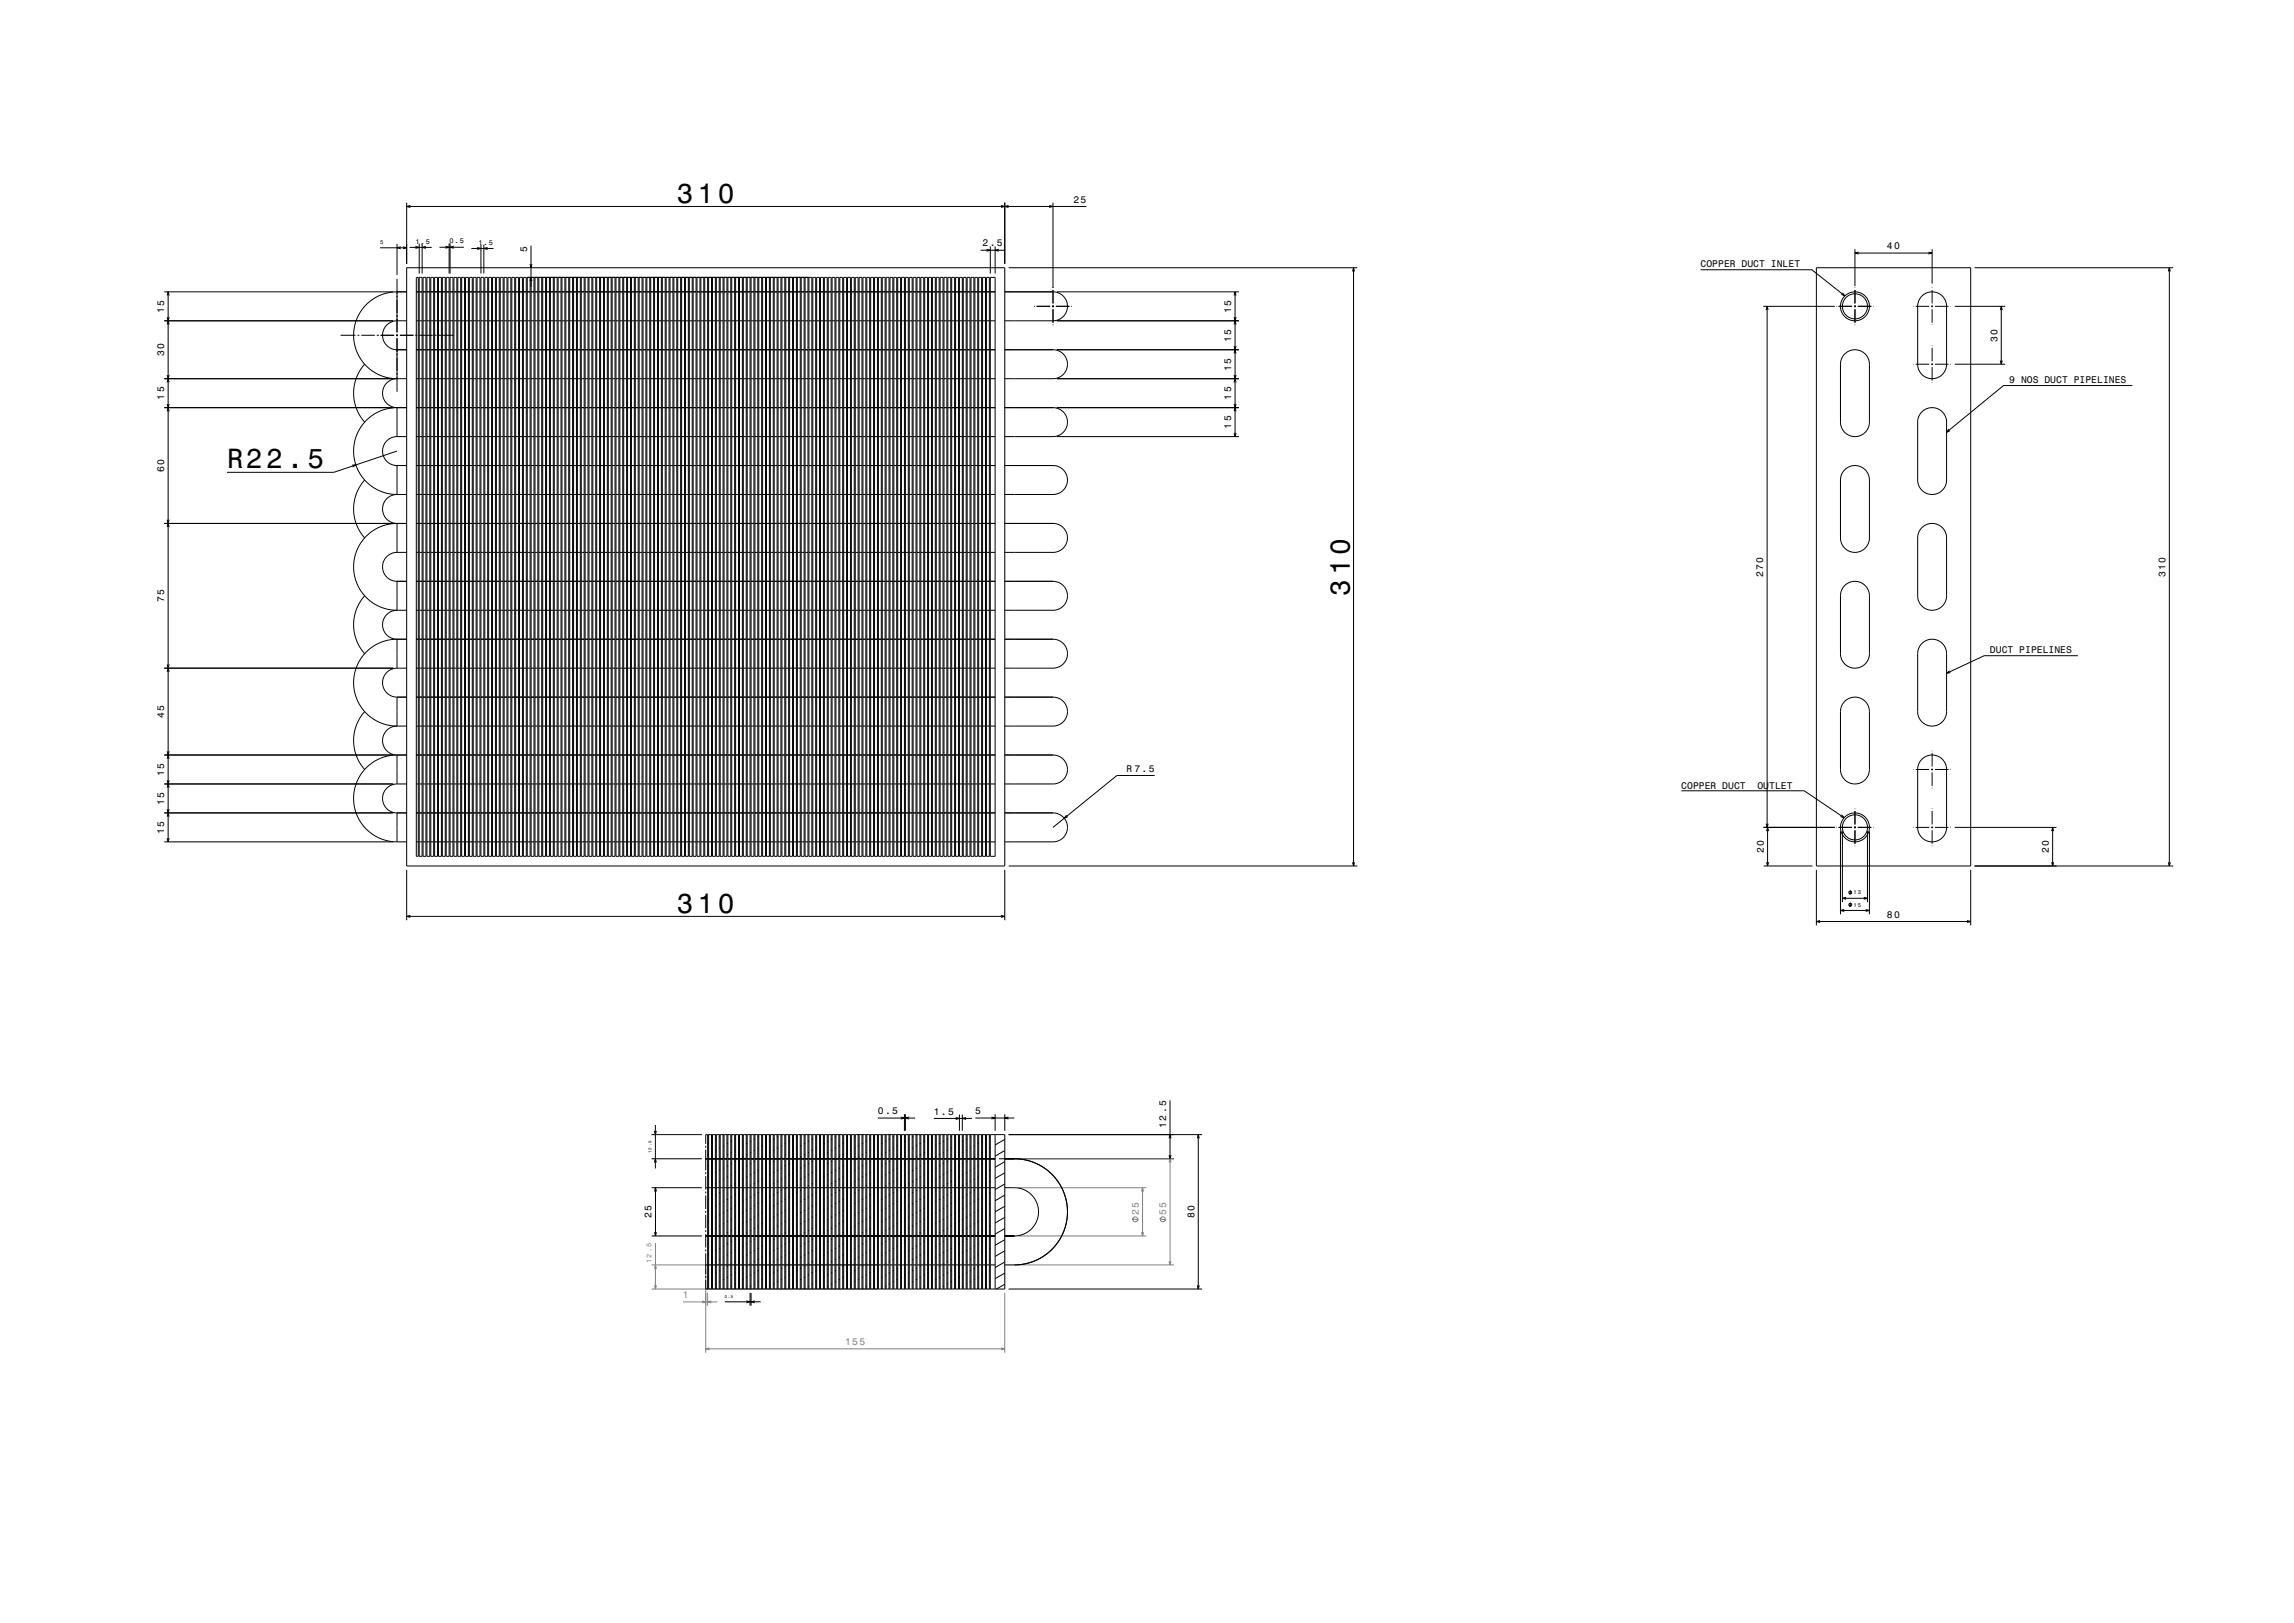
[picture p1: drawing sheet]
<svg xmlns="http://www.w3.org/2000/svg" width="1189mm" height="841mm" viewBox="0 0 1189 841" stroke-linecap="round" stroke-linejoin="round" font-family="sans-serif">
<defs><g id="words">
<g font-size="14.4">
<text x="351" y="105">310</text>
<text x="118" y="243">R22.5</text>
<text x="700" y="309" transform="rotate(-90 700 309)">310</text>
<text x="351" y="473">310</text>
</g>
<g font-size="5">
<text x="556" y="105">25</text>
<text x="273" y="130" transform="rotate(-90 273 130)">5</text>
<text x="509" y="128">2.5</text>
<text x="978" y="129">40</text>
<text x="881" y="139">COPPER DUCT INLET</text>
<text x="85" y="162" transform="rotate(-90 85 162)">15</text>
<text x="638" y="162" transform="rotate(-90 638 162)">15</text>
<text x="638" y="177" transform="rotate(-90 638 177)">15</text>
<text x="1035" y="177" transform="rotate(-90 1035 177)">30</text>
<text x="85" y="185" transform="rotate(-90 85 185)">30</text>
<text x="638" y="192" transform="rotate(-90 638 192)">15</text>
<text x="1041" y="199">9 NOS DUCT PIPELINES</text>
<text x="85" y="207" transform="rotate(-90 85 207)">15</text>
<text x="638" y="207" transform="rotate(-90 638 207)">15</text>
<text x="638" y="222" transform="rotate(-90 638 222)">15</text>
<text x="85" y="245" transform="rotate(-90 85 245)">60</text>
<text x="914" y="299" transform="rotate(-90 914 299)">270</text>
<text x="1122" y="299" transform="rotate(-90 1122 299)">310</text>
<text x="85" y="312" transform="rotate(-90 85 312)">75</text>
<text x="1031" y="339">DUCT PIPELINES</text>
<text x="85" y="372" transform="rotate(-90 85 372)">45</text>
<text x="584" y="400">R 7.5</text>
<text x="85" y="402" transform="rotate(-90 85 402)">15</text>
<text x="871" y="409">COPPER DUCT</text>
<text x="911" y="409">OUTLET</text>
<text x="85" y="417" transform="rotate(-90 85 417)">15</text>
<text x="85" y="432" transform="rotate(-90 85 432)">15</text>
<text x="914" y="442" transform="rotate(-90 914 442)">20</text>
<text x="1062" y="442" transform="rotate(-90 1062 442)">20</text>
<text x="978" y="476">80</text>
<text x="455" y="577">0.5</text>
<text x="484" y="578">1.5</text>
<text x="506" y="577">5</text>
<text x="604" y="584" transform="rotate(-90 604 584)">12.5</text>
<text x="338" y="631" transform="rotate(-90 338 631)">25</text>
<text x="619" y="631" transform="rotate(-90 619 631)">80</text>
</g>
<g font-size="5" fill="#808080">
<text x="590" y="630" transform="rotate(-90 590 630)">25</text>
<text x="604" y="630" transform="rotate(-90 604 630)">55</text>
<text x="354" y="673">1</text>
<text x="438" y="697">155</text>
</g>
<g font-size="3.6">
<text x="215" y="126">1.5</text>
<text x="233" y="126">0.5</text>
<text x="248" y="127">1.5</text>
</g>
<text font-size="3.6" fill="#808080" x="338" y="654" transform="rotate(-90 338 654)">12.5</text>
<g font-size="2.9">
<text x="197" y="126">5</text>
<text x="961" y="463">13</text>
<text x="961" y="470">15</text>
</g>
<g font-size="2.2">
<text x="338" y="597" transform="rotate(-90 338 597)">12.5</text>
<text x="376" y="673">0.5</text>
</g>
</g></defs>
<g fill="none" stroke="#000" stroke-width=".52">
<path d="M211 105v32M211 107h352M213 106l-2 1h2M519 106l2 1h-2M521 105v32M523 106l-2 1 2 1M544 106l2 1-2 1M546 105v44M197 128h14M206 126v16M208 128h-2l2 1M209 128h2l-2 1"/>
<path d="M211 139h310v310h-310zM212 128h12M215 128h2l-2 1M217 126v16M219 126v16M221 128h-2l2 1M228 128h12M231 128h2l-2 1M233 126v16M235 128h-2l2 1M244 129h12M247 128l2 1h-2"/>
<path d="M249 127v15M251 127v15M253 128l-2 1h2M275 137v2l1-2M275 127v317h2v-300M508 130h13M511 129l2 1h-2M513 128v14M516 128v14M518 129l-2 1h2M523 139h181M702 139v310"/>
<path d="M881 140h58l17 13M941 139h80v310h-80zM961 129v19M961 131h40M963 131h-2l2 1M1000 131h1l-1 1M1001 129v18M1023 139h103M1124 139v310M85 151h119M87 153v-2l1 2M87 151v285"/>
<path d="M206 144v28M211 151l-10 1-5 1-3 2-4 4-3 3-2 5-1 4v5l1 5 2 4 3 4 3 3 4 2 5 2h5M216 151h1M216 144h1v300h-1zM217 151h2M217 144h2v300h-2zM219 151h2M219 144h2v300h-2zM221 151h2M221 144h2v300h-2zM223 151h2M223 144h2v300h-2z"/>
<path d="M225 151h2M225 144h2v300h-2zM227 151h2M227 144h2v300h-2zM229 151h2M229 144h2v300h-2zM231 151h2M231 144h2v300h-2zM233 151h2M233 144h2v300h-2zM235 151h2M235 144h2v300h-2z"/>
<path d="M237 151h2M237 144h2v300h-2zM239 151h2M239 144h2v300h-2zM241 151h2M241 144h2v300h-2zM243 151h2M243 144h2v300h-2zM245 151h2M245 144h2v300h-2zM247 151h2M247 144h2v300h-2z"/>
<path d="M249 151h2M249 144h2v300h-2zM251 151h2M251 144h2v300h-2zM253 151h2M253 144h2v300h-2zM255 151h2M255 144h2v300h-2zM257 151h2M257 144h2v300h-2zM259 151h2M259 144h2v300h-2z"/>
<path d="M261 151h2M261 144h2v300h-2zM263 151h2M263 144h2v300h-2zM265 151h2M265 144h2v300h-2zM267 151h2M267 144h2v300h-2zM269 151h2M269 144h2v300h-2zM271 151h2M271 144h2v300h-2z"/>
<path d="M273 151h2M275 146v-2l1 2M275 144v300h-2v-300h148v300h-2v-300M275 151h2M277 151h2M277 144v300h2v-300M279 151h2M279 144v300h2v-300M281 151h2M281 144v300h2v-300M283 151h2M283 144v300h2v-300"/>
<path d="M285 151h2M285 144v300h2v-300M287 151h2M287 144v300h2v-300M289 151h2M289 144v300h2v-300M291 151h2M291 144v300h2v-300M293 151h2M293 144v300h2v-300M295 151h2M295 144v300h2v-300"/>
<path d="M297 151h2M297 144v300h2v-300M299 151h2M299 144v300h2v-300M301 151h2M301 144v300h2v-300M303 151h2M303 144v300h2v-300M305 151h2M305 144v300h2v-300M307 151h2M307 144v300h2v-300"/>
<path d="M309 151h2M309 144v300h2v-300M311 151h2M311 144v300h2v-300M313 151h2M313 144v300h2v-300M315 151h2M315 144v300h2v-300M317 151h2M317 144v300h2v-300M319 151h2M319 144v300h2v-300"/>
<path d="M321 151h2M321 144v300h2v-300M323 151h2M323 144v300h2v-300M325 151h2M325 144v300h2v-300M327 151h2M327 144v300h2v-300M329 151h2M329 144v300h2v-300M331 151h2M331 144v300h2v-300"/>
<path d="M333 151h2M333 144v300h2v-300M335 151h2M335 144v300h2v-300M337 151h2M337 144v300h2v-300M339 151h2M339 144v300h2v-300M341 151h2M341 144v300h2v-300M343 151h2M343 144v300h2v-300"/>
<path d="M345 151h2M345 144v300h2v-300M347 151h2M347 144v300h2v-300M349 151h2M349 144v300h2v-300M351 151h2M351 144v300h2v-300M353 151h2M353 144v300h2v-300M355 151h2M355 144v300h2v-300"/>
<path d="M357 151h2M357 144v300h2v-300M359 151h2M359 144v300h2v-300M361 151h2M361 144v300h2v-300M363 151h2M363 144v300h2v-300M365 151h2M365 144v300h2v-300M367 151h2M367 144v300h2v-300"/>
<path d="M369 151h2M369 144v300h2v-300M371 151h2M371 144v300h2v-300M373 151h2M373 144v300h2v-300M375 151h2M375 144v300h2v-300M377 151h2M377 144v300h2v-300M379 151h2M379 144v300h2v-300"/>
<path d="M381 151h2M381 144v300h2v-300M383 151h2M383 144v300h2v-300M385 151h2M385 144v300h2v-300M387 151h2M387 144v300h2v-300M389 151h2M389 144v300h2v-300M391 151h2M391 144v300h2v-300"/>
<path d="M393 151h2M393 144v300h2v-300M395 151h2M395 144v300h2v-300M397 151h2M397 144v300h2v-300M399 151h2M399 144v300h2v-300M401 151h2M401 144v300h2v-300M403 151h2M403 144v300h2v-300"/>
<path d="M405 151h2M405 144v300h2v-300M407 151h2M407 144v300h2v-300M409 151h2M409 144v300h2v-300M411 151h2M411 144v300h2v-300M413 151h2M413 144v300h2v-300M415 151h2M415 144v300h2v-300"/>
<path d="M417 151h2M417 144v300h2v-300M419 151h2M421 151h2M421 144h2v300h-2zM423 151h2M423 144h2v300h-2zM425 151h2M425 144h2v300h-2zM427 151h2M427 144h2v300h-2zM429 151h2"/>
<path d="M429 144h2v300h-2zM431 151h2M431 144h2v300h-2zM433 151h2M433 144h2v300h-2zM435 151h2M435 144h2v300h-2zM437 151h2M437 144h2v300h-2zM439 151h2M439 144h2v300h-2zM441 151h2"/>
<path d="M441 144h2v300h-2zM443 151h2M443 144h2v300h-2zM445 151h2M445 144h2v300h-2zM447 151h2M447 144h2v300h-2zM449 151h2M449 144h2v300h-2zM451 151h2M451 144h2v300h-2zM453 151h2"/>
<path d="M453 144h2v300h-2zM455 151h2M455 144h2v300h-2zM457 151h2M457 144h2v300h-2zM459 151h2M459 144h2v300h-2zM461 151h2M461 144h2v300h-2zM463 151h2M463 144h2v300h-2zM465 151h2"/>
<path d="M465 144h2v300h-2zM467 151h2M467 144h2v300h-2zM469 151h2M469 144h2v300h-2zM471 151h2M471 144h2v300h-2zM473 151h2M473 144h2v300h-2zM475 151h2M475 144h2v300h-2zM477 151h2"/>
<path d="M477 144h2v300h-2zM479 151h2M479 144h2v300h-2zM481 151h2M481 144h2v300h-2zM483 151h2M483 144h2v300h-2zM485 151h2M485 144h2v300h-2zM487 151h2M487 144h2v300h-2zM489 151h2"/>
<path d="M489 144h2v300h-2zM491 151h2M491 144h2v300h-2zM493 151h2M493 144h2v300h-2zM495 151h2M495 144h2v300h-2zM497 151h2M497 144h2v300h-2zM499 151h2M499 144h2v300h-2zM501 151h2"/>
<path d="M501 144h2v300h-2zM503 151h2M503 144h2v300h-2zM505 151h2M505 144h2v300h-2zM507 151h2M507 144h2v300h-2zM509 151h2M509 144h2v300h-2zM511 151h2M511 144h2v300h-2zM513 151h3"/>
<path d="M513 144h3v300h-3zM521 151h27l2 1 2 2 1 2v3v2l-1 2-2 2-2 1h-27M536 159h.1M537 159h7M545 159h1M546 150v7M546 158v1M547 159h7M548 151h94M555 159h1M640 153v-2l1 2M640 151v75"/>
<path d="M701 141l1-2v2M914 159h37M916 159v270M952 159h.1M953 159h7M955 152l1 1h-2M961 159h1M961 149h.1M961 150v7M961 158v1M963 159h7M971 159h.1"/>
<path d="M992 159h.1M993 159h7M996 153l3-2 5 1 3 2 2 4v32l-2 4-4 2h-3l-3-1-2-2-1-3v-32l1-2zM1001 159h1M1001 149h.1M1001 150v7M1001 158v1M1003 159h7M1011 159h.1M1013 159h26M1037 159v30M1124 141v-2l1 2"/>
<path d="M85 166h119M87 168v-2l1 2M87 164v2l1-2M177 174h7M185 174h1M187 174h7M195 174h1M197 174h7M205 174h1M206 173v1M206 175v28M207 174h7"/>
<path d="M211 166h-6l-3 1-3 3-1 4 1 3 3 3 3 1h6M215 174h1M216 166h1M217 166h2M217 174h7M219 166h2M221 166h2M223 166h2M225 166h2M225 174h1M227 166h2M227 174h8"/>
<path d="M229 166h2M231 166h2M233 166h2M235 166h2M237 166h2M239 166h2M241 166h2M243 166h2M245 166h2M247 166h2M249 166h2M251 166h2"/>
<path d="M253 166h2M255 166h2M257 166h2M259 166h2M261 166h2M263 166h2M265 166h2M267 166h2M269 166h2M271 166h2M273 166h2M275 166h2"/>
<path d="M277 166h2M279 166h2M281 166h2M283 166h2M285 166h2M287 166h2M289 166h2M291 166h2M293 166h2M295 166h2M297 166h2M299 166h2"/>
<path d="M301 166h2M303 166h2M305 166h2M307 166h2M309 166h2M311 166h2M313 166h2M315 166h2M317 166h2M319 166h2M321 166h2M323 166h2"/>
<path d="M325 166h2M327 166h2M329 166h2M331 166h2M333 166h2M335 166h2M337 166h2M339 166h2M341 166h2M343 166h2M345 166h2M347 166h2"/>
<path d="M349 166h2M351 166h2M353 166h2M355 166h2M357 166h2M359 166h2M361 166h2M363 166h2M365 166h2M367 166h2M369 166h2M371 166h2"/>
<path d="M373 166h2M375 166h2M377 166h2M379 166h2M381 166h2M383 166h2M385 166h2M387 166h2M389 166h2M391 166h2M393 166h2M395 166h2"/>
<path d="M397 166h2M399 166h2M401 166h2M403 166h2M405 166h2M407 166h2M409 166h2M411 166h2M413 166h2M415 166h2M417 166h2M419 166h2"/>
<path d="M421 166h2M423 166h2M425 166h2M427 166h2M429 166h2M431 166h2M433 166h2M435 166h2M437 166h2M439 166h2M441 166h2M443 166h2"/>
<path d="M445 166h2M447 166h2M449 166h2M451 166h2M453 166h2M455 166h2M457 166h2M459 166h2M461 166h2M463 166h2M465 166h2M467 166h2"/>
<path d="M469 166h2M471 166h2M473 166h2M475 166h2M477 166h2M479 166h2M481 166h2M483 166h2M485 166h2M487 166h2M489 166h2M491 166h2"/>
<path d="M493 166h2M495 166h2M497 166h2M499 166h2M501 166h2M503 166h2M505 166h2M507 166h2M509 166h2M511 166h2M513 166h3M546 160v7"/>
<path d="M546 168h.1M548 166h94M640 164v2l1-2M640 168v-2l1 2M640 179v2l1-2M915 161l1-2v2M961 160v7M961 168h.1M1001 160v7M1001 168h.1M1001 179h.1M1037 161v-2l1 2"/>
<path d="M85 196h119M87 198v-2l1 2M87 194v2l1-2M189 189l-4 7-2 8 2 8 4 7M206 196l-3 1-3 2-1 2-1 3 1 3 1 2 3 2h3M206 196h5M216 196h1M216 181h1M217 196h2M217 181h2M219 196h2M219 181h2"/>
<path d="M221 196h2M221 181h2M223 196h2M223 181h2M225 196h2M225 181h2M227 196h2M227 181h2M229 196h2M229 181h2M231 196h2M231 181h2"/>
<path d="M233 196h2M233 181h2M235 196h2M235 181h2M237 196h2M237 181h2M239 196h2M239 181h2M241 196h2M241 181h2M243 196h2M243 181h2"/>
<path d="M245 196h2M245 181h2M247 196h2M247 181h2M249 196h2M249 181h2M251 196h2M251 181h2M253 196h2M253 181h2M255 196h2M255 181h2"/>
<path d="M257 196h2M257 181h2M259 196h2M259 181h2M261 196h2M261 181h2M263 196h2M263 181h2M265 196h2M265 181h2M267 196h2M267 181h2"/>
<path d="M269 196h2M269 181h2M271 196h2M271 181h2M273 196h2M273 181h2M275 196h2M275 181h2M277 196h2M277 181h2M279 196h2M279 181h2"/>
<path d="M281 196h2M281 181h2M283 196h2M283 181h2M285 196h2M285 181h2M287 196h2M287 181h2M289 196h2M289 181h2M291 196h2M291 181h2"/>
<path d="M293 196h2M293 181h2M295 196h2M295 181h2M297 196h2M297 181h2M299 196h2M299 181h2M301 196h2M301 181h2M303 196h2M303 181h2"/>
<path d="M305 196h2M305 181h2M307 196h2M307 181h2M309 196h2M309 181h2M311 196h2M311 181h2M313 196h2M313 181h2M315 196h2M315 181h2"/>
<path d="M317 196h2M317 181h2M319 196h2M319 181h2M321 196h2M321 181h2M323 196h2M323 181h2M325 196h2M325 181h2M327 196h2M327 181h2"/>
<path d="M329 196h2M329 181h2M331 196h2M331 181h2M333 196h2M333 181h2M335 196h2M335 181h2M337 196h2M337 181h2M339 196h2M339 181h2"/>
<path d="M341 196h2M341 181h2M343 196h2M343 181h2M345 196h2M345 181h2M347 196h2M347 181h2M349 196h2M349 181h2M351 196h2M351 181h2"/>
<path d="M353 196h2M353 181h2M355 196h2M355 181h2M357 196h2M357 181h2M359 196h2M359 181h2M361 196h2M361 181h2M363 196h2M363 181h2"/>
<path d="M365 196h2M365 181h2M367 196h2M367 181h2M369 196h2M369 181h2M371 196h2M371 181h2M373 196h2M373 181h2M375 196h2M375 181h2"/>
<path d="M377 196h2M377 181h2M379 196h2M379 181h2M381 196h2M381 181h2M383 196h2M383 181h2M385 196h2M385 181h2M387 196h2M387 181h2"/>
<path d="M389 196h2M389 181h2M391 196h2M391 181h2M393 196h2M393 181h2M395 196h2M395 181h2M397 196h2M397 181h2M399 196h2M399 181h2"/>
<path d="M401 196h2M401 181h2M403 196h2M403 181h2M405 196h2M405 181h2M407 196h2M407 181h2M409 196h2M409 181h2M411 196h2M411 181h2"/>
<path d="M413 196h2M413 181h2M415 196h2M415 181h2M417 196h2M417 181h2M419 196h2M419 181h2M421 196h2M421 181h2M423 196h2M423 181h2"/>
<path d="M425 196h2M425 181h2M427 196h2M427 181h2M429 196h2M429 181h2M431 196h2M431 181h2M433 196h2M433 181h2M435 196h2M435 181h2"/>
<path d="M437 196h2M437 181h2M439 196h2M439 181h2M441 196h2M441 181h2M443 196h2M443 181h2M445 196h2M445 181h2M447 196h2M447 181h2"/>
<path d="M449 196h2M449 181h2M451 196h2M451 181h2M453 196h2M453 181h2M455 196h2M455 181h2M457 196h2M457 181h2M459 196h2M459 181h2"/>
<path d="M461 196h2M461 181h2M463 196h2M463 181h2M465 196h2M465 181h2M467 196h2M467 181h2M469 196h2M469 181h2M471 196h2M471 181h2"/>
<path d="M473 196h2M473 181h2M475 196h2M475 181h2M477 196h2M477 181h2M479 196h2M479 181h2M481 196h2M481 181h2M483 196h2M483 181h2"/>
<path d="M485 196h2M485 181h2M487 196h2M487 181h2M489 196h2M489 181h2M491 196h2M491 181h2M493 196h2M493 181h2M495 196h2M495 181h2"/>
<path d="M497 196h2M497 181h2M499 196h2M499 181h2M501 196h2M501 181h2M503 196h2M503 181h2M505 196h2M505 181h2M507 196h2M507 181h2"/>
<path d="M509 196h2M509 181h2M511 196h2M511 181h2M513 196h3M513 181h3M521 181h27l2 1 2 2 1 2v3v2l-1 2-2 2-2 1h-27M548 196h94M548 181h94M640 183v-2l1 2M640 194v2l1-2M640 198v-2l1 2"/>
<path d="M956 183l3-2 5 1 3 2 2 4v32l-2 4-4 2h-3l-3-1-2-2-1-3v-32l1-2zM992 189h.1M993 189h7M1001 189h1M1001 180v7M1001 188v1M1001 190v7M1001 198h.1M1003 189h7M1011 189h.1M1013 189h26M1037 187v2l1-2"/>
<path d="M1105 200h-67l-29 24M85 211h119M87 213v-2l1 2M87 209v2l1-2M206 211l-4 1-5 1-3 2-4 3-3 3-2 4-1 4-1 5 1 4 1 4 2 4 3 4 3 2 4 2 4 2h5M206 211h5M206 211v15M216 211h1M217 211h2M219 211h2M221 211h2M223 211h2"/>
<path d="M225 211h2M227 211h2M229 211h2M231 211h2M233 211h2M235 211h2M237 211h2M239 211h2M241 211h2M243 211h2M245 211h2M247 211h2"/>
<path d="M249 211h2M251 211h2M253 211h2M255 211h2M257 211h2M259 211h2M261 211h2M263 211h2M265 211h2M267 211h2M269 211h2M271 211h2"/>
<path d="M273 211h2M275 211h2M277 211h2M279 211h2M281 211h2M283 211h2M285 211h2M287 211h2M289 211h2M291 211h2M293 211h2M295 211h2"/>
<path d="M297 211h2M299 211h2M301 211h2M303 211h2M305 211h2M307 211h2M309 211h2M311 211h2M313 211h2M315 211h2M317 211h2M319 211h2"/>
<path d="M321 211h2M323 211h2M325 211h2M327 211h2M329 211h2M331 211h2M333 211h2M335 211h2M337 211h2M339 211h2M341 211h2M343 211h2"/>
<path d="M345 211h2M347 211h2M349 211h2M351 211h2M353 211h2M355 211h2M357 211h2M359 211h2M361 211h2M363 211h2M365 211h2M367 211h2"/>
<path d="M369 211h2M371 211h2M373 211h2M375 211h2M377 211h2M379 211h2M381 211h2M383 211h2M385 211h2M387 211h2M389 211h2M391 211h2"/>
<path d="M393 211h2M395 211h2M397 211h2M399 211h2M401 211h2M403 211h2M405 211h2M407 211h2M409 211h2M411 211h2M413 211h2M415 211h2"/>
<path d="M417 211h2M419 211h2M421 211h2M423 211h2M425 211h2M427 211h2M429 211h2M431 211h2M433 211h2M435 211h2M437 211h2M439 211h2"/>
<path d="M441 211h2M443 211h2M445 211h2M447 211h2M449 211h2M451 211h2M453 211h2M455 211h2M457 211h2M459 211h2M461 211h2M463 211h2"/>
<path d="M465 211h2M467 211h2M469 211h2M471 211h2M473 211h2M475 211h2M477 211h2M479 211h2M481 211h2M483 211h2M485 211h2M487 211h2"/>
<path d="M489 211h2M491 211h2M493 211h2M495 211h2M497 211h2M499 211h2M501 211h2M503 211h2M505 211h2M507 211h2M509 211h2M511 211h2"/>
<path d="M513 211h3M521 211h27l2 1 2 2 1 2v3v2l-1 2-2 2-2 1h-27M548 211h94M640 209v2l1-2M640 213v-2l1 2M996 213l3-2 5 1 3 2 2 4v32l-2 4-4 2h-3l-3-1-2-2-1-3v-32l1-2zM206 226l-3 1-2 1-2 3-1 3 1 3 2 2 2 2h3M206 226h5M206 234l-33 11h-55M216 226h1M217 226h2M219 226h2"/>
<path d="M221 226h2M223 226h2M225 226h2M227 226h2M229 226h2M231 226h2M233 226h2M235 226h2M237 226h2M239 226h2M241 226h2M243 226h2"/>
<path d="M245 226h2M247 226h2M249 226h2M251 226h2M253 226h2M255 226h2M257 226h2M259 226h2M261 226h2M263 226h2M265 226h2M267 226h2"/>
<path d="M269 226h2M271 226h2M273 226h2M275 226h2M277 226h2M279 226h2M281 226h2M283 226h2M285 226h2M287 226h2M289 226h2M291 226h2"/>
<path d="M293 226h2M295 226h2M297 226h2M299 226h2M301 226h2M303 226h2M305 226h2M307 226h2M309 226h2M311 226h2M313 226h2M315 226h2"/>
<path d="M317 226h2M319 226h2M321 226h2M323 226h2M325 226h2M327 226h2M329 226h2M331 226h2M333 226h2M335 226h2M337 226h2M339 226h2"/>
<path d="M341 226h2M343 226h2M345 226h2M347 226h2M349 226h2M351 226h2M353 226h2M355 226h2M357 226h2M359 226h2M361 226h2M363 226h2"/>
<path d="M365 226h2M367 226h2M369 226h2M371 226h2M373 226h2M375 226h2M377 226h2M379 226h2M381 226h2M383 226h2M385 226h2M387 226h2"/>
<path d="M389 226h2M391 226h2M393 226h2M395 226h2M397 226h2M399 226h2M401 226h2M403 226h2M405 226h2M407 226h2M409 226h2M411 226h2"/>
<path d="M413 226h2M415 226h2M417 226h2M419 226h2M421 226h2M423 226h2M425 226h2M427 226h2M429 226h2M431 226h2M433 226h2M435 226h2"/>
<path d="M437 226h2M439 226h2M441 226h2M443 226h2M445 226h2M447 226h2M449 226h2M451 226h2M453 226h2M455 226h2M457 226h2M459 226h2"/>
<path d="M461 226h2M463 226h2M465 226h2M467 226h2M469 226h2M471 226h2M473 226h2M475 226h2M477 226h2M479 226h2M481 226h2M483 226h2"/>
<path d="M485 226h2M487 226h2M489 226h2M491 226h2M493 226h2M495 226h2M497 226h2M499 226h2M501 226h2M503 226h2M505 226h2M507 226h2"/>
<path d="M509 226h2M511 226h2M513 226h3M548 226h94M640 224v2l1-2M1010 222l-1 2 2-1M182 241h2l-1 1M189 249l-4 7-2 8 2 8 4 7M206 256l-3 1-3 2-1 2-1 3 1 3 2 2 2 2h3M206 241h5M206 241v15M206 256h5"/>
<path d="M216 241h1M216 256h1M217 241h2M217 256h2M219 241h2M219 256h2M221 241h2M221 256h2M223 241h2M223 256h2M225 241h2M225 256h2"/>
<path d="M227 241h2M227 256h2M229 241h2M229 256h2M231 241h2M231 256h2M233 241h2M233 256h2M235 241h2M235 256h2M237 241h2M237 256h2"/>
<path d="M239 241h2M239 256h2M241 241h2M241 256h2M243 241h2M243 256h2M245 241h2M245 256h2M247 241h2M247 256h2M249 241h2M249 256h2"/>
<path d="M251 241h2M251 256h2M253 241h2M253 256h2M255 241h2M255 256h2M257 241h2M257 256h2M259 241h2M259 256h2M261 241h2M261 256h2"/>
<path d="M263 241h2M263 256h2M265 241h2M265 256h2M267 241h2M267 256h2M269 241h2M269 256h2M271 241h2M271 256h2M273 241h2M273 256h2"/>
<path d="M275 241h2M275 256h2M277 241h2M277 256h2M279 241h2M279 256h2M281 241h2M281 256h2M283 241h2M283 256h2M285 241h2M285 256h2"/>
<path d="M287 241h2M287 256h2M289 241h2M289 256h2M291 241h2M291 256h2M293 241h2M293 256h2M295 241h2M295 256h2M297 241h2M297 256h2"/>
<path d="M299 241h2M299 256h2M301 241h2M301 256h2M303 241h2M303 256h2M305 241h2M305 256h2M307 241h2M307 256h2M309 241h2M309 256h2"/>
<path d="M311 241h2M311 256h2M313 241h2M313 256h2M315 241h2M315 256h2M317 241h2M317 256h2M319 241h2M319 256h2M321 241h2M321 256h2"/>
<path d="M323 241h2M323 256h2M325 241h2M325 256h2M327 241h2M327 256h2M329 241h2M329 256h2M331 241h2M331 256h2M333 241h2M333 256h2"/>
<path d="M335 241h2M335 256h2M337 241h2M337 256h2M339 241h2M339 256h2M341 241h2M341 256h2M343 241h2M343 256h2M345 241h2M345 256h2"/>
<path d="M347 241h2M347 256h2M349 241h2M349 256h2M351 241h2M351 256h2M353 241h2M353 256h2M355 241h2M355 256h2M357 241h2M357 256h2"/>
<path d="M359 241h2M359 256h2M361 241h2M361 256h2M363 241h2M363 256h2M365 241h2M365 256h2M367 241h2M367 256h2M369 241h2M369 256h2"/>
<path d="M371 241h2M371 256h2M373 241h2M373 256h2M375 241h2M375 256h2M377 241h2M377 256h2M379 241h2M379 256h2M381 241h2M381 256h2"/>
<path d="M383 241h2M383 256h2M385 241h2M385 256h2M387 241h2M387 256h2M389 241h2M389 256h2M391 241h2M391 256h2M393 241h2M393 256h2"/>
<path d="M395 241h2M395 256h2M397 241h2M397 256h2M399 241h2M399 256h2M401 241h2M401 256h2M403 241h2M403 256h2M405 241h2M405 256h2"/>
<path d="M407 241h2M407 256h2M409 241h2M409 256h2M411 241h2M411 256h2M413 241h2M413 256h2M415 241h2M415 256h2M417 241h2M417 256h2"/>
<path d="M419 241h2M419 256h2M421 241h2M421 256h2M423 241h2M423 256h2M425 241h2M425 256h2M427 241h2M427 256h2M429 241h2M429 256h2"/>
<path d="M431 241h2M431 256h2M433 241h2M433 256h2M435 241h2M435 256h2M437 241h2M437 256h2M439 241h2M439 256h2M441 241h2M441 256h2"/>
<path d="M443 241h2M443 256h2M445 241h2M445 256h2M447 241h2M447 256h2M449 241h2M449 256h2M451 241h2M451 256h2M453 241h2M453 256h2"/>
<path d="M455 241h2M455 256h2M457 241h2M457 256h2M459 241h2M459 256h2M461 241h2M461 256h2M463 241h2M463 256h2M465 241h2M465 256h2"/>
<path d="M467 241h2M467 256h2M469 241h2M469 256h2M471 241h2M471 256h2M473 241h2M473 256h2M475 241h2M475 256h2M477 241h2M477 256h2"/>
<path d="M479 241h2M479 256h2M481 241h2M481 256h2M483 241h2M483 256h2M485 241h2M485 256h2M487 241h2M487 256h2M489 241h2M489 256h2"/>
<path d="M491 241h2M491 256h2M493 241h2M493 256h2M495 241h2M495 256h2M497 241h2M497 256h2M499 241h2M499 256h2M501 241h2M501 256h2"/>
<path d="M503 241h2M503 256h2M505 241h2M505 256h2M507 241h2M507 256h2M509 241h2M509 256h2M511 241h2M511 256h2M513 241h3M513 256h3"/>
<path d="M521 241h27l2 1 2 2 1 2v3v2l-1 2-2 2-2 1h-27M956 243l4-2 4 1 3 2 2 4v32l-2 4-2 1-3 1h-2l-3-1-2-2-1-3v-32l1-2zM85 271h119M87 273v-2l1 2M87 269v2l1-2M206 271l-4 1-5 1-3 2-4 3-3 3-2 4-1 4-1 5 1 4 1 4 2 4 3 4 3 2 4 2 4 2h5M206 271h5M206 271v15M216 271h1M217 271h2M219 271h2M221 271h2"/>
<path d="M223 271h2M225 271h2M227 271h2M229 271h2M231 271h2M233 271h2M235 271h2M237 271h2M239 271h2M241 271h2M243 271h2M245 271h2"/>
<path d="M247 271h2M249 271h2M251 271h2M253 271h2M255 271h2M257 271h2M259 271h2M261 271h2M263 271h2M265 271h2M267 271h2M269 271h2"/>
<path d="M271 271h2M273 271h2M275 271h2M277 271h2M279 271h2M281 271h2M283 271h2M285 271h2M287 271h2M289 271h2M291 271h2M293 271h2"/>
<path d="M295 271h2M297 271h2M299 271h2M301 271h2M303 271h2M305 271h2M307 271h2M309 271h2M311 271h2M313 271h2M315 271h2M317 271h2"/>
<path d="M319 271h2M321 271h2M323 271h2M325 271h2M327 271h2M329 271h2M331 271h2M333 271h2M335 271h2M337 271h2M339 271h2M341 271h2"/>
<path d="M343 271h2M345 271h2M347 271h2M349 271h2M351 271h2M353 271h2M355 271h2M357 271h2M359 271h2M361 271h2M363 271h2M365 271h2"/>
<path d="M367 271h2M369 271h2M371 271h2M373 271h2M375 271h2M377 271h2M379 271h2M381 271h2M383 271h2M385 271h2M387 271h2M389 271h2"/>
<path d="M391 271h2M393 271h2M395 271h2M397 271h2M399 271h2M401 271h2M403 271h2M405 271h2M407 271h2M409 271h2M411 271h2M413 271h2"/>
<path d="M415 271h2M417 271h2M419 271h2M421 271h2M423 271h2M425 271h2M427 271h2M429 271h2M431 271h2M433 271h2M435 271h2M437 271h2"/>
<path d="M439 271h2M441 271h2M443 271h2M445 271h2M447 271h2M449 271h2M451 271h2M453 271h2M455 271h2M457 271h2M459 271h2M461 271h2"/>
<path d="M463 271h2M465 271h2M467 271h2M469 271h2M471 271h2M473 271h2M475 271h2M477 271h2M479 271h2M481 271h2M483 271h2M485 271h2"/>
<path d="M487 271h2M489 271h2M491 271h2M493 271h2M495 271h2M497 271h2M499 271h2M501 271h2M503 271h2M505 271h2M507 271h2M509 271h2"/>
<path d="M511 271h2M513 271h3M521 271h27l2 1 2 2 1 2v3v2l-1 2-2 2-2 1h-27M996 273l4-2 4 1 3 2 2 4v32l-2 4-5 2h-2l-3-1-2-2-1-3v-32l1-2zM206 286l-3 1-2 1-2 3-1 3 1 3 2 2 2 2h3M206 286h5M216 286h1M217 286h2M219 286h2M221 286h2M223 286h2M225 286h2"/>
<path d="M227 286h2M229 286h2M231 286h2M233 286h2M235 286h2M237 286h2M239 286h2M241 286h2M243 286h2M245 286h2M247 286h2M249 286h2"/>
<path d="M251 286h2M253 286h2M255 286h2M257 286h2M259 286h2M261 286h2M263 286h2M265 286h2M267 286h2M269 286h2M271 286h2M273 286h2"/>
<path d="M275 286h2M277 286h2M279 286h2M281 286h2M283 286h2M285 286h2M287 286h2M289 286h2M291 286h2M293 286h2M295 286h2M297 286h2"/>
<path d="M299 286h2M301 286h2M303 286h2M305 286h2M307 286h2M309 286h2M311 286h2M313 286h2M315 286h2M317 286h2M319 286h2M321 286h2"/>
<path d="M323 286h2M325 286h2M327 286h2M329 286h2M331 286h2M333 286h2M335 286h2M337 286h2M339 286h2M341 286h2M343 286h2M345 286h2"/>
<path d="M347 286h2M349 286h2M351 286h2M353 286h2M355 286h2M357 286h2M359 286h2M361 286h2M363 286h2M365 286h2M367 286h2M369 286h2"/>
<path d="M371 286h2M373 286h2M375 286h2M377 286h2M379 286h2M381 286h2M383 286h2M385 286h2M387 286h2M389 286h2M391 286h2M393 286h2"/>
<path d="M395 286h2M397 286h2M399 286h2M401 286h2M403 286h2M405 286h2M407 286h2M409 286h2M411 286h2M413 286h2M415 286h2M417 286h2"/>
<path d="M419 286h2M421 286h2M423 286h2M425 286h2M427 286h2M429 286h2M431 286h2M433 286h2M435 286h2M437 286h2M439 286h2M441 286h2"/>
<path d="M443 286h2M445 286h2M447 286h2M449 286h2M451 286h2M453 286h2M455 286h2M457 286h2M459 286h2M461 286h2M463 286h2M465 286h2"/>
<path d="M467 286h2M469 286h2M471 286h2M473 286h2M475 286h2M477 286h2M479 286h2M481 286h2M483 286h2M485 286h2M487 286h2M489 286h2"/>
<path d="M491 286h2M493 286h2M495 286h2M497 286h2M499 286h2M501 286h2M503 286h2M505 286h2M507 286h2M509 286h2M511 286h2M513 286h3"/>
<path d="M189 309l-4 7-2 8 2 8 4 7M206 316l-3 1-3 2-1 2-1 3 1 3 2 2 2 2h3M206 301h5M206 301v15M206 316h5M216 301h1M216 316h1M217 301h2M217 316h2M219 301h2M219 316h2M221 301h2"/>
<path d="M221 316h2M223 301h2M223 316h2M225 301h2M225 316h2M227 301h2M227 316h2M229 301h2M229 316h2M231 301h2M231 316h2M233 301h2"/>
<path d="M233 316h2M235 301h2M235 316h2M237 301h2M237 316h2M239 301h2M239 316h2M241 301h2M241 316h2M243 301h2M243 316h2M245 301h2"/>
<path d="M245 316h2M247 301h2M247 316h2M249 301h2M249 316h2M251 301h2M251 316h2M253 301h2M253 316h2M255 301h2M255 316h2M257 301h2"/>
<path d="M257 316h2M259 301h2M259 316h2M261 301h2M261 316h2M263 301h2M263 316h2M265 301h2M265 316h2M267 301h2M267 316h2M269 301h2"/>
<path d="M269 316h2M271 301h2M271 316h2M273 301h2M273 316h2M275 301h2M275 316h2M277 301h2M277 316h2M279 301h2M279 316h2M281 301h2"/>
<path d="M281 316h2M283 301h2M283 316h2M285 301h2M285 316h2M287 301h2M287 316h2M289 301h2M289 316h2M291 301h2M291 316h2M293 301h2"/>
<path d="M293 316h2M295 301h2M295 316h2M297 301h2M297 316h2M299 301h2M299 316h2M301 301h2M301 316h2M303 301h2M303 316h2M305 301h2"/>
<path d="M305 316h2M307 301h2M307 316h2M309 301h2M309 316h2M311 301h2M311 316h2M313 301h2M313 316h2M315 301h2M315 316h2M317 301h2"/>
<path d="M317 316h2M319 301h2M319 316h2M321 301h2M321 316h2M323 301h2M323 316h2M325 301h2M325 316h2M327 301h2M327 316h2M329 301h2"/>
<path d="M329 316h2M331 301h2M331 316h2M333 301h2M333 316h2M335 301h2M335 316h2M337 301h2M337 316h2M339 301h2M339 316h2M341 301h2"/>
<path d="M341 316h2M343 301h2M343 316h2M345 301h2M345 316h2M347 301h2M347 316h2M349 301h2M349 316h2M351 301h2M351 316h2M353 301h2"/>
<path d="M353 316h2M355 301h2M355 316h2M357 301h2M357 316h2M359 301h2M359 316h2M361 301h2M361 316h2M363 301h2M363 316h2M365 301h2"/>
<path d="M365 316h2M367 301h2M367 316h2M369 301h2M369 316h2M371 301h2M371 316h2M373 301h2M373 316h2M375 301h2M375 316h2M377 301h2"/>
<path d="M377 316h2M379 301h2M379 316h2M381 301h2M381 316h2M383 301h2M383 316h2M385 301h2M385 316h2M387 301h2M387 316h2M389 301h2"/>
<path d="M389 316h2M391 301h2M391 316h2M393 301h2M393 316h2M395 301h2M395 316h2M397 301h2M397 316h2M399 301h2M399 316h2M401 301h2"/>
<path d="M401 316h2M403 301h2M403 316h2M405 301h2M405 316h2M407 301h2M407 316h2M409 301h2M409 316h2M411 301h2M411 316h2M413 301h2"/>
<path d="M413 316h2M415 301h2M415 316h2M417 301h2M417 316h2M419 301h2M419 316h2M421 301h2M421 316h2M423 301h2M423 316h2M425 301h2"/>
<path d="M425 316h2M427 301h2M427 316h2M429 301h2M429 316h2M431 301h2M431 316h2M433 301h2M433 316h2M435 301h2M435 316h2M437 301h2"/>
<path d="M437 316h2M439 301h2M439 316h2M441 301h2M441 316h2M443 301h2M443 316h2M445 301h2M445 316h2M447 301h2M447 316h2M449 301h2"/>
<path d="M449 316h2M451 301h2M451 316h2M453 301h2M453 316h2M455 301h2M455 316h2M457 301h2M457 316h2M459 301h2M459 316h2M461 301h2"/>
<path d="M461 316h2M463 301h2M463 316h2M465 301h2M465 316h2M467 301h2M467 316h2M469 301h2M469 316h2M471 301h2M471 316h2M473 301h2"/>
<path d="M473 316h2M475 301h2M475 316h2M477 301h2M477 316h2M479 301h2M479 316h2M481 301h2M481 316h2M483 301h2M483 316h2M485 301h2"/>
<path d="M485 316h2M487 301h2M487 316h2M489 301h2M489 316h2M491 301h2M491 316h2M493 301h2M493 316h2M495 301h2M495 316h2M497 301h2"/>
<path d="M497 316h2M499 301h2M499 316h2M501 301h2M501 316h2M503 301h2M503 316h2M505 301h2M505 316h2M507 301h2M507 316h2M509 301h2"/>
<path d="M509 316h2M511 301h2M511 316h2M513 301h3M513 316h3M521 301h27l2 1 2 2 1 2v3v2l-1 2-2 2-2 1h-27M956 303l4-2 4 1 3 2 2 4v32l-2 4-2 1-3 1h-2l-3-1-2-2-1-3v-32l1-2zM206 331l-5 1-4 1-3 2-4 3-3 3-2 4-1 4-1 5 1 4 1 4 2 4 3 4 3 2 4 2 4 2h5M206 331v15M206 331h5M216 331h1M217 331h2"/>
<path d="M219 331h2M221 331h2M223 331h2M225 331h2M227 331h2M229 331h2M231 331h2M233 331h2M235 331h2M237 331h2M239 331h2M241 331h2"/>
<path d="M243 331h2M245 331h2M247 331h2M249 331h2M251 331h2M253 331h2M255 331h2M257 331h2M259 331h2M261 331h2M263 331h2M265 331h2"/>
<path d="M267 331h2M269 331h2M271 331h2M273 331h2M275 331h2M277 331h2M279 331h2M281 331h2M283 331h2M285 331h2M287 331h2M289 331h2"/>
<path d="M291 331h2M293 331h2M295 331h2M297 331h2M299 331h2M301 331h2M303 331h2M305 331h2M307 331h2M309 331h2M311 331h2M313 331h2"/>
<path d="M315 331h2M317 331h2M319 331h2M321 331h2M323 331h2M325 331h2M327 331h2M329 331h2M331 331h2M333 331h2M335 331h2M337 331h2"/>
<path d="M339 331h2M341 331h2M343 331h2M345 331h2M347 331h2M349 331h2M351 331h2M353 331h2M355 331h2M357 331h2M359 331h2M361 331h2"/>
<path d="M363 331h2M365 331h2M367 331h2M369 331h2M371 331h2M373 331h2M375 331h2M377 331h2M379 331h2M381 331h2M383 331h2M385 331h2"/>
<path d="M387 331h2M389 331h2M391 331h2M393 331h2M395 331h2M397 331h2M399 331h2M401 331h2M403 331h2M405 331h2M407 331h2M409 331h2"/>
<path d="M411 331h2M413 331h2M415 331h2M417 331h2M419 331h2M421 331h2M423 331h2M425 331h2M427 331h2M429 331h2M431 331h2M433 331h2"/>
<path d="M435 331h2M437 331h2M439 331h2M441 331h2M443 331h2M445 331h2M447 331h2M449 331h2M451 331h2M453 331h2M455 331h2M457 331h2"/>
<path d="M459 331h2M461 331h2M463 331h2M465 331h2M467 331h2M469 331h2M471 331h2M473 331h2M475 331h2M477 331h2M479 331h2M481 331h2"/>
<path d="M483 331h2M485 331h2M487 331h2M489 331h2M491 331h2M493 331h2M495 331h2M497 331h2M499 331h2M501 331h2M503 331h2M505 331h2"/>
<path d="M507 331h2M509 331h2M511 331h2M513 331h3M521 331h27l2 1 2 2 1 2v3v2l-1 2-2 2-2 1h-27M996 333l4-2 4 1 3 2 2 4v32l-2 4-5 2h-3l-2-1-2-2-1-3v-32l1-2zM1077 340h-49l-19 9M85 346h119M87 348v-2l1 2M87 344v2l1-2M206 346l-3 1-2 1-2 3-1 3 1 3 2 2 2 2h3M206 346h5"/>
<path d="M216 346h1M217 346h2M219 346h2M221 346h2M223 346h2M225 346h2M227 346h2M229 346h2M231 346h2M233 346h2M235 346h2M237 346h2"/>
<path d="M239 346h2M241 346h2M243 346h2M245 346h2M247 346h2M249 346h2M251 346h2M253 346h2M255 346h2M257 346h2M259 346h2M261 346h2"/>
<path d="M263 346h2M265 346h2M267 346h2M269 346h2M271 346h2M273 346h2M275 346h2M277 346h2M279 346h2M281 346h2M283 346h2M285 346h2"/>
<path d="M287 346h2M289 346h2M291 346h2M293 346h2M295 346h2M297 346h2M299 346h2M301 346h2M303 346h2M305 346h2M307 346h2M309 346h2"/>
<path d="M311 346h2M313 346h2M315 346h2M317 346h2M319 346h2M321 346h2M323 346h2M325 346h2M327 346h2M329 346h2M331 346h2M333 346h2"/>
<path d="M335 346h2M337 346h2M339 346h2M341 346h2M343 346h2M345 346h2M347 346h2M349 346h2M351 346h2M353 346h2M355 346h2M357 346h2"/>
<path d="M359 346h2M361 346h2M363 346h2M365 346h2M367 346h2M369 346h2M371 346h2M373 346h2M375 346h2M377 346h2M379 346h2M381 346h2"/>
<path d="M383 346h2M385 346h2M387 346h2M389 346h2M391 346h2M393 346h2M395 346h2M397 346h2M399 346h2M401 346h2M403 346h2M405 346h2"/>
<path d="M407 346h2M409 346h2M411 346h2M413 346h2M415 346h2M417 346h2M419 346h2M421 346h2M423 346h2M425 346h2M427 346h2M429 346h2"/>
<path d="M431 346h2M433 346h2M435 346h2M437 346h2M439 346h2M441 346h2M443 346h2M445 346h2M447 346h2M449 346h2M451 346h2M453 346h2"/>
<path d="M455 346h2M457 346h2M459 346h2M461 346h2M463 346h2M465 346h2M467 346h2M469 346h2M471 346h2M473 346h2M475 346h2M477 346h2"/>
<path d="M479 346h2M481 346h2M483 346h2M485 346h2M487 346h2M489 346h2M491 346h2M493 346h2M495 346h2M497 346h2M499 346h2M501 346h2"/>
<path d="M503 346h2M505 346h2M507 346h2M509 346h2M511 346h2M513 346h3M1010 348l-1 1h2M189 369l-4 7-2 8 2 8 4 7M206 376l-3 1-2 1-2 3-1 3 1 3 1 2 3 2h3M206 361h5M206 361v15M206 376h5"/>
<path d="M216 361h1M216 376h1M217 361h2M217 376h2M219 361h2M219 376h2M221 361h2M221 376h2M223 361h2M223 376h2M225 361h2M225 376h2"/>
<path d="M227 361h2M227 376h2M229 361h2M229 376h2M231 361h2M231 376h2M233 361h2M233 376h2M235 361h2M235 376h2M237 361h2M237 376h2"/>
<path d="M239 361h2M239 376h2M241 361h2M241 376h2M243 361h2M243 376h2M245 361h2M245 376h2M247 361h2M247 376h2M249 361h2M249 376h2"/>
<path d="M251 361h2M251 376h2M253 361h2M253 376h2M255 361h2M255 376h2M257 361h2M257 376h2M259 361h2M259 376h2M261 361h2M261 376h2"/>
<path d="M263 361h2M263 376h2M265 361h2M265 376h2M267 361h2M267 376h2M269 361h2M269 376h2M271 361h2M271 376h2M273 361h2M273 376h2"/>
<path d="M275 361h2M275 376h2M277 361h2M277 376h2M279 361h2M279 376h2M281 361h2M281 376h2M283 361h2M283 376h2M285 361h2M285 376h2"/>
<path d="M287 361h2M287 376h2M289 361h2M289 376h2M291 361h2M291 376h2M293 361h2M293 376h2M295 361h2M295 376h2M297 361h2M297 376h2"/>
<path d="M299 361h2M299 376h2M301 361h2M301 376h2M303 361h2M303 376h2M305 361h2M305 376h2M307 361h2M307 376h2M309 361h2M309 376h2"/>
<path d="M311 361h2M311 376h2M313 361h2M313 376h2M315 361h2M315 376h2M317 361h2M317 376h2M319 361h2M319 376h2M321 361h2M321 376h2"/>
<path d="M323 361h2M323 376h2M325 361h2M325 376h2M327 361h2M327 376h2M329 361h2M329 376h2M331 361h2M331 376h2M333 361h2M333 376h2"/>
<path d="M335 361h2M335 376h2M337 361h2M337 376h2M339 361h2M339 376h2M341 361h2M341 376h2M343 361h2M343 376h2M345 361h2M345 376h2"/>
<path d="M347 361h2M347 376h2M349 361h2M349 376h2M351 361h2M351 376h2M353 361h2M353 376h2M355 361h2M355 376h2M357 361h2M357 376h2"/>
<path d="M359 361h2M359 376h2M361 361h2M361 376h2M363 361h2M363 376h2M365 361h2M365 376h2M367 361h2M367 376h2M369 361h2M369 376h2"/>
<path d="M371 361h2M371 376h2M373 361h2M373 376h2M375 361h2M375 376h2M377 361h2M377 376h2M379 361h2M379 376h2M381 361h2M381 376h2"/>
<path d="M383 361h2M383 376h2M385 361h2M385 376h2M387 361h2M387 376h2M389 361h2M389 376h2M391 361h2M391 376h2M393 361h2M393 376h2"/>
<path d="M395 361h2M395 376h2M397 361h2M397 376h2M399 361h2M399 376h2M401 361h2M401 376h2M403 361h2M403 376h2M405 361h2M405 376h2"/>
<path d="M407 361h2M407 376h2M409 361h2M409 376h2M411 361h2M411 376h2M413 361h2M413 376h2M415 361h2M415 376h2M417 361h2M417 376h2"/>
<path d="M419 361h2M419 376h2M421 361h2M421 376h2M423 361h2M423 376h2M425 361h2M425 376h2M427 361h2M427 376h2M429 361h2M429 376h2"/>
<path d="M431 361h2M431 376h2M433 361h2M433 376h2M435 361h2M435 376h2M437 361h2M437 376h2M439 361h2M439 376h2M441 361h2M441 376h2"/>
<path d="M443 361h2M443 376h2M445 361h2M445 376h2M447 361h2M447 376h2M449 361h2M449 376h2M451 361h2M451 376h2M453 361h2M453 376h2"/>
<path d="M455 361h2M455 376h2M457 361h2M457 376h2M459 361h2M459 376h2M461 361h2M461 376h2M463 361h2M463 376h2M465 361h2M465 376h2"/>
<path d="M467 361h2M467 376h2M469 361h2M469 376h2M471 361h2M471 376h2M473 361h2M473 376h2M475 361h2M475 376h2M477 361h2M477 376h2"/>
<path d="M479 361h2M479 376h2M481 361h2M481 376h2M483 361h2M483 376h2M485 361h2M485 376h2M487 361h2M487 376h2M489 361h2M489 376h2"/>
<path d="M491 361h2M491 376h2M493 361h2M493 376h2M495 361h2M495 376h2M497 361h2M497 376h2M499 361h2M499 376h2M501 361h2M501 376h2"/>
<path d="M503 361h2M503 376h2M505 361h2M505 376h2M507 361h2M507 376h2M509 361h2M509 376h2M511 361h2M511 376h2M513 361h3M513 376h3"/>
<path d="M521 361h27l2 1 2 2 1 2v3v2l-1 2-2 2-2 1h-27M956 363l4-2 4 1 3 2 2 4v32l-2 4-4 2h-3l-3-1-2-2-1-3v-32l1-2zM85 391h119M87 393v-2l1 2M87 389v2l1-2M206 391l-5 1-4 1-4 2-3 3-3 3-2 4-1 4-1 5 1 4 1 4 2 4 3 4 3 2 4 2 4 2h5M206 391h5M206 391v15M216 391h1M217 391h2M219 391h2M221 391h2"/>
<path d="M223 391h2M225 391h2M227 391h2M229 391h2M231 391h2M233 391h2M235 391h2M237 391h2M239 391h2M241 391h2M243 391h2M245 391h2"/>
<path d="M247 391h2M249 391h2M251 391h2M253 391h2M255 391h2M257 391h2M259 391h2M261 391h2M263 391h2M265 391h2M267 391h2M269 391h2"/>
<path d="M271 391h2M273 391h2M275 391h2M277 391h2M279 391h2M281 391h2M283 391h2M285 391h2M287 391h2M289 391h2M291 391h2M293 391h2"/>
<path d="M295 391h2M297 391h2M299 391h2M301 391h2M303 391h2M305 391h2M307 391h2M309 391h2M311 391h2M313 391h2M315 391h2M317 391h2"/>
<path d="M319 391h2M321 391h2M323 391h2M325 391h2M327 391h2M329 391h2M331 391h2M333 391h2M335 391h2M337 391h2M339 391h2M341 391h2"/>
<path d="M343 391h2M345 391h2M347 391h2M349 391h2M351 391h2M353 391h2M355 391h2M357 391h2M359 391h2M361 391h2M363 391h2M365 391h2"/>
<path d="M367 391h2M369 391h2M371 391h2M373 391h2M375 391h2M377 391h2M379 391h2M381 391h2M383 391h2M385 391h2M387 391h2M389 391h2"/>
<path d="M391 391h2M393 391h2M395 391h2M397 391h2M399 391h2M401 391h2M403 391h2M405 391h2M407 391h2M409 391h2M411 391h2M413 391h2"/>
<path d="M415 391h2M417 391h2M419 391h2M421 391h2M423 391h2M425 391h2M427 391h2M429 391h2M431 391h2M433 391h2M435 391h2M437 391h2"/>
<path d="M439 391h2M441 391h2M443 391h2M445 391h2M447 391h2M449 391h2M451 391h2M453 391h2M455 391h2M457 391h2M459 391h2M461 391h2"/>
<path d="M463 391h2M465 391h2M467 391h2M469 391h2M471 391h2M473 391h2M475 391h2M477 391h2M479 391h2M481 391h2M483 391h2M485 391h2"/>
<path d="M487 391h2M489 391h2M491 391h2M493 391h2M495 391h2M497 391h2M499 391h2M501 391h2M503 391h2M505 391h2M507 391h2M509 391h2"/>
<path d="M511 391h2M513 391h3M521 391h27l2 1 2 2 1 2v3v2l-1 2-2 2-2 1h-27M992 399h.1M993 399h7M996 393l4-2 4 1 3 2 2 4v32l-2 4-4 2h-3l-3-1-2-2-1-3v-32l1-2zM1001 399h1M1001 389h.1M1001 390v7M1001 398v1M1003 399h7M1011 399h.1"/>
<path d="M85 406h119M87 419v2l1-2M87 408v-2l1 2M87 404v2l1-2M206 406l-3 1-2 1-2 3-1 3 1 3 2 2 2 2h3M206 406h5M216 406h1M217 406h2M219 406h2M221 406h2M223 406h2M225 406h2"/>
<path d="M227 406h2M229 406h2M231 406h2M233 406h2M235 406h2M237 406h2M239 406h2M241 406h2M243 406h2M245 406h2M247 406h2M249 406h2"/>
<path d="M251 406h2M253 406h2M255 406h2M257 406h2M259 406h2M261 406h2M263 406h2M265 406h2M267 406h2M269 406h2M271 406h2M273 406h2"/>
<path d="M275 406h2M277 406h2M279 406h2M281 406h2M283 406h2M285 406h2M287 406h2M289 406h2M291 406h2M293 406h2M295 406h2M297 406h2"/>
<path d="M299 406h2M301 406h2M303 406h2M305 406h2M307 406h2M309 406h2M311 406h2M313 406h2M315 406h2M317 406h2M319 406h2M321 406h2"/>
<path d="M323 406h2M325 406h2M327 406h2M329 406h2M331 406h2M333 406h2M335 406h2M337 406h2M339 406h2M341 406h2M343 406h2M345 406h2"/>
<path d="M347 406h2M349 406h2M351 406h2M353 406h2M355 406h2M357 406h2M359 406h2M361 406h2M363 406h2M365 406h2M367 406h2M369 406h2"/>
<path d="M371 406h2M373 406h2M375 406h2M377 406h2M379 406h2M381 406h2M383 406h2M385 406h2M387 406h2M389 406h2M391 406h2M393 406h2"/>
<path d="M395 406h2M397 406h2M399 406h2M401 406h2M403 406h2M405 406h2M407 406h2M409 406h2M411 406h2M413 406h2M415 406h2M417 406h2"/>
<path d="M419 406h2M421 406h2M423 406h2M425 406h2M427 406h2M429 406h2M431 406h2M433 406h2M435 406h2M437 406h2M439 406h2M441 406h2"/>
<path d="M443 406h2M445 406h2M447 406h2M449 406h2M451 406h2M453 406h2M455 406h2M457 406h2M459 406h2M461 406h2M463 406h2M465 406h2"/>
<path d="M467 406h2M469 406h2M471 406h2M473 406h2M475 406h2M477 406h2M479 406h2M481 406h2M483 406h2M485 406h2M487 406h2M489 406h2"/>
<path d="M491 406h2M493 406h2M495 406h2M497 406h2M499 406h2M501 406h2M503 406h2M505 406h2M507 406h2M509 406h2M511 406h2M513 406h3"/>
<path d="M598 402h-19l-33 27M871 410h64l21 14M961 419h.1M1001 400v7M1001 408h.1M1001 419h.1M85 436h119M85 421h119M87 434v2l1-2M87 423v-2l1 2M206 436h5M206 421h5"/>
<path d="M206 421v15M216 436h1M216 421h1M217 436h2M217 421h2M219 436h2M219 421h2M221 436h2M221 421h2M223 436h2M223 421h2M225 436h2"/>
<path d="M225 421h2M227 436h2M227 421h2M229 436h2M229 421h2M231 436h2M231 421h2M233 436h2M233 421h2M235 436h2M235 421h2M237 436h2"/>
<path d="M237 421h2M239 436h2M239 421h2M241 436h2M241 421h2M243 436h2M243 421h2M245 436h2M245 421h2M247 436h2M247 421h2M249 436h2"/>
<path d="M249 421h2M251 436h2M251 421h2M253 436h2M253 421h2M255 436h2M255 421h2M257 436h2M257 421h2M259 436h2M259 421h2M261 436h2"/>
<path d="M261 421h2M263 436h2M263 421h2M265 436h2M265 421h2M267 436h2M267 421h2M269 436h2M269 421h2M271 436h2M271 421h2M273 436h2"/>
<path d="M273 421h2M275 436h2M275 421h2M277 436h2M277 421h2M279 436h2M279 421h2M281 436h2M281 421h2M283 436h2M283 421h2M285 436h2"/>
<path d="M285 421h2M287 436h2M287 421h2M289 436h2M289 421h2M291 436h2M291 421h2M293 436h2M293 421h2M295 436h2M295 421h2M297 436h2"/>
<path d="M297 421h2M299 436h2M299 421h2M301 436h2M301 421h2M303 436h2M303 421h2M305 436h2M305 421h2M307 436h2M307 421h2M309 436h2"/>
<path d="M309 421h2M311 436h2M311 421h2M313 436h2M313 421h2M315 436h2M315 421h2M317 436h2M317 421h2M319 436h2M319 421h2M321 436h2"/>
<path d="M321 421h2M323 436h2M323 421h2M325 436h2M325 421h2M327 436h2M327 421h2M329 436h2M329 421h2M331 436h2M331 421h2M333 436h2"/>
<path d="M333 421h2M335 436h2M335 421h2M337 436h2M337 421h2M339 436h2M339 421h2M341 436h2M341 421h2M343 436h2M343 421h2M345 436h2"/>
<path d="M345 421h2M347 436h2M347 421h2M349 436h2M349 421h2M351 436h2M351 421h2M353 436h2M353 421h2M355 436h2M355 421h2M357 436h2"/>
<path d="M357 421h2M359 436h2M359 421h2M361 436h2M361 421h2M363 436h2M363 421h2M365 436h2M365 421h2M367 436h2M367 421h2M369 436h2"/>
<path d="M369 421h2M371 436h2M371 421h2M373 436h2M373 421h2M375 436h2M375 421h2M377 436h2M377 421h2M379 436h2M379 421h2M381 436h2"/>
<path d="M381 421h2M383 436h2M383 421h2M385 436h2M385 421h2M387 436h2M387 421h2M389 436h2M389 421h2M391 436h2M391 421h2M393 436h2"/>
<path d="M393 421h2M395 436h2M395 421h2M397 436h2M397 421h2M399 436h2M399 421h2M401 436h2M401 421h2M403 436h2M403 421h2M405 436h2"/>
<path d="M405 421h2M407 436h2M407 421h2M409 436h2M409 421h2M411 436h2M411 421h2M413 436h2M413 421h2M415 436h2M415 421h2M417 436h2"/>
<path d="M417 421h2M419 436h2M419 421h2M421 436h2M421 421h2M423 436h2M423 421h2M425 436h2M425 421h2M427 436h2M427 421h2M429 436h2"/>
<path d="M429 421h2M431 436h2M431 421h2M433 436h2M433 421h2M435 436h2M435 421h2M437 436h2M437 421h2M439 436h2M439 421h2M441 436h2"/>
<path d="M441 421h2M443 436h2M443 421h2M445 436h2M445 421h2M447 436h2M447 421h2M449 436h2M449 421h2M451 436h2M451 421h2M453 436h2"/>
<path d="M453 421h2M455 436h2M455 421h2M457 436h2M457 421h2M459 436h2M459 421h2M461 436h2M461 421h2M463 436h2M463 421h2M465 436h2"/>
<path d="M465 421h2M467 436h2M467 421h2M469 436h2M469 421h2M471 436h2M471 421h2M473 436h2M473 421h2M475 436h2M475 421h2M477 436h2"/>
<path d="M477 421h2M479 436h2M479 421h2M481 436h2M481 421h2M483 436h2M483 421h2M485 436h2M485 421h2M487 436h2M487 421h2M489 436h2"/>
<path d="M489 421h2M491 436h2M491 421h2M493 436h2M493 421h2M495 436h2M495 421h2M497 436h2M497 421h2M499 436h2M499 421h2M501 436h2"/>
<path d="M501 421h2M503 436h2M503 421h2M505 436h2M505 421h2M507 436h2M507 421h2M509 436h2M509 421h2M511 436h2M511 421h2M513 436h3"/>
<path d="M513 421h3M521 421h27l2 1 2 2 1 2v3v2l-1 2-2 2-2 1h-27M553 422l-1 2 1-1M914 429h37M915 427l1 2v-2M916 431v-2l1 2M916 429v20M952 429h.1M953 429h7M954 431v43M955 422l1 2-2-1M955 431v36"/>
<path d="M961 429h1M961 420v7M961 428v1M961 430v7M961 438h.1M963 429h7M968 431v36M969 431v43M971 429h.1M992 429h.1M993 429h7M1001 429h1"/>
<path d="M1001 420v7M1001 428v1M1001 430v7M1001 438h.1M1003 429h7M1011 429h.1M1013 429h53M1063 431l1-2v2M1064 429v20M211 451v26M521 451v26M523 449h181"/>
<path d="M701 447l1 2v-2M914 449h25M916 447v2l1-2M941 451v29M1021 451v29M1023 449h103M1063 447l1 2v-2M1124 447v2l1-2M211 475h310M213 474l-2 1h2M519 474l2 1h-2M941 478h80"/>
<path d="M943 477l-2 1h2M954 472h15M955 465h13M956 471l-2 1h2M957 465h-2l2 1M959 468v2M959 461v2M966 465h2l-2 1M967 471l2 1h-2M1020 477l1 1h-1M455 579h19M467 579h2l-2 1"/>
<path d="M469 577v9M471 579h-2l2 1M484 580h20M495 579l2 1h-2M497 578v8M499 578v8M501 579l-2 1h2M506 579h20M514 579h2l-2 1M516 577v9M521 577v9M523 579h-2l2 1"/>
<path d="M606 570v30M338 588h26M339 586l1 2v-2M340 583v22M366 593v-5h155v80h-155v-5M366 594v1M366 596v10M367 588v80M367 598v1M367 592v1M369 588v80M369 597h.1"/>
<path d="M369 591v1M371 588v80M371 596h.1M371 590h.1M373 588v80M373 595h.1M373 589h.1M375 588v80M375 588h.1M375 599v1M375 594h.1M377 588v80"/>
<path d="M377 598v1M377 592v1M379 588v80M379 597h.1M379 591v1M381 588v80M381 596h.1M381 590h.1M383 588v80M383 595h.1M383 589h.1M385 588v80"/>
<path d="M385 588h.1M385 594h.1M385 599v1M387 588v80M387 592v1M387 598v1M389 588v80M389 591v1M389 597h.1M391 588v80M391 590h.1M391 596h.1"/>
<path d="M393 588v80M393 589h.1M393 595h.1M395 588v80M395 588h.1M395 599v1M395 594h.1M397 588v80M397 598v1M397 592v1M399 588v80M399 597h.1"/>
<path d="M399 591v1M401 588v80M401 596h.1M401 590h.1M403 588v80M403 595h.1M403 589h.1M405 588v80M405 588h.1M405 599v1M405 594h.1M407 588v80"/>
<path d="M407 598v1M407 592v1M409 588v80M409 597h.1M409 591v1M411 588v80M411 596h.1M411 590h.1M413 588v80M413 595h.1M413 589h.1M415 588v80"/>
<path d="M415 588h.1M415 599v1M415 594h.1M417 588v80M417 598v1M417 592v1M419 588v80M419 597h.1M419 591v1M421 588v80M421 596h.1M421 590h.1"/>
<path d="M423 588v80M423 595h.1M423 589h.1M425 588v80M425 588h.1M425 599v1M425 594h.1M427 588v80M427 598v1M427 592v1M429 588v80M429 597h.1"/>
<path d="M429 591v1M431 588v80M431 596h.1M431 590h.1M433 588v80M433 595h.1M433 589h.1M435 588v80M435 588h.1M435 599v1M435 594h.1M437 588v80"/>
<path d="M437 598v1M437 592v1M439 588v80M439 597h.1M439 591v1M441 588v80M441 596h.1M441 590h.1M443 588v80M443 595h.1M443 589h.1M445 588v80"/>
<path d="M445 588h.1M445 594h.1M445 599v1M447 588v80M447 592v1M447 598v1M449 588v80M449 591v1M449 597h.1M451 588v80M451 590h.1M451 596h.1"/>
<path d="M453 588v80M453 595h.1M453 589h.1M455 588v80M455 588h.1M455 599v1M455 594h.1M457 588v80M457 598v1M457 592v1M459 588v80M459 591v1"/>
<path d="M459 597h.1M461 588v80M461 590h.1M461 596h.1M463 588v80M463 589h.1M463 595h.1M465 588v80M465 588h.1M465 594h.1M465 599v1M467 588v80"/>
<path d="M467 592v1M467 598v1M469 588v80M469 591v1M469 597h.1M471 588v80M471 590h.1M471 596h.1M473 588v80M473 589h.1M473 595h.1M475 588v80"/>
<path d="M475 588h.1M475 594h.1M475 599v1M477 588v80M477 592v1M477 598v1M479 588v80M479 591v1M479 597h.1M481 588v80M481 590h.1M481 596h.1"/>
<path d="M483 588v80M483 589h.1M483 595h.1M485 588v80M485 588h.1M485 599v1M485 594h.1M487 588v80M487 598v1M487 592v1M489 588v80M489 597h.1"/>
<path d="M489 591v1M491 588v80M491 596h.1M491 590h.1M493 588v80M493 595h.1M493 589h.1M495 588v80M495 588h.1M495 594h.1M495 599v1M497 588v80"/>
<path d="M497 592v1M497 598v1M499 588v80M499 591v1M499 597h.1M501 588v80M501 590h.1M501 596h.1M503 588v80M503 589h.1M503 595h.1M505 588v80"/>
<path d="M505 588h.1M505 594h.1M505 599v1M507 588v80M507 592v1M507 598v1M509 588v80M509 591v1M509 597h.1M511 588v80M511 590h.1M511 596h.1"/>
<path d="M513 588v80M513 589h.1M513 595h.1M516 588v80M521 590l-5 3M521 596l-5 3M523 588h100M606 590v-2l1 2M606 599v1l1-1M621 590v-2l1 2M621 588v80M338 600h26"/>
<path d="M338 615h26M339 602l1-2v2M339 617l1-2v2M340 615v25M366 600h1M366 615h1M366 607v1M366 609v7M366 617v1M366 619v7M367 616h.1M367 610h.1"/>
<path d="M367 604h.1M367 600h2M367 615h2M369 614v1M369 609h.1M369 603h.1M369 600h2M369 615h2M371 619h.1M371 602h.1M371 607v1M371 613v1"/>
<path d="M371 600h2M371 615h2M373 618h.1M373 612h.1M373 601h.1M373 606v1M373 600h2M373 615h2M375 617h.1M375 611h.1M375 605h.1M375 600h2"/>
<path d="M375 615h2M377 616h.1M377 604h.1M377 610h.1M377 600h2M377 615h2M379 614v1M379 609h.1M379 603h.1M379 600h2M379 615h2M381 619h.1"/>
<path d="M381 607v1M381 602h.1M381 613v1M381 600h2M381 615h2M383 618h.1M383 612h.1M383 601h.1M383 606v1M383 600h2M383 615h2M385 617h.1"/>
<path d="M385 611h.1M385 605h.1M385 600h2M385 615h2M387 616h.1M387 604h.1M387 610h.1M387 600h2M387 615h2M389 614v1M389 609h.1M389 603h.1"/>
<path d="M389 600h2M389 615h2M391 619h.1M391 607v1M391 602h.1M391 613v1M391 600h2M391 615h2M393 618h.1M393 612h.1M393 601h.1M393 606v1"/>
<path d="M393 600h2M393 615h2M395 617h.1M395 611h.1M395 605h.1M395 600h2M395 615h2M397 616h.1M397 604h.1M397 610h.1M397 600h2M397 615h2"/>
<path d="M399 614v1M399 609h.1M399 603h.1M399 600h2M399 615h2M401 619h.1M401 607v1M401 602h.1M401 613v1M401 600h2M401 615h2M403 618h.1"/>
<path d="M403 612h.1M403 601h.1M403 606v1M403 600h2M403 615h2M405 617h.1M405 611h.1M405 605h.1M405 600h2M405 615h2M407 616h.1M407 610h.1"/>
<path d="M407 604h.1M407 600h2M407 615h2M409 614v1M409 609h.1M409 603h.1M409 600h2M409 615h2M411 607v1M411 619h.1M411 602h.1M411 613v1"/>
<path d="M411 600h2M411 615h2M413 612h.1M413 618h.1M413 601h.1M413 606v1M413 600h2M413 615h2M415 611h.1M415 605h.1M415 617h.1M415 600h2"/>
<path d="M415 615h2M417 604h.1M417 616h.1M417 610h.1M417 600h2M417 615h2M419 609h.1M419 614v1M419 603h.1M419 600h2M419 615h2M421 619h.1"/>
<path d="M421 607v1M421 602h.1M421 613v1M421 600h2M421 615h2M423 618h.1M423 601h.1M423 612h.1M423 606v1M423 600h2M423 615h2M425 617h.1"/>
<path d="M425 605h.1M425 611h.1M425 600h2M425 615h2M427 616h.1M427 604h.1M427 610h.1M427 600h2M427 615h2M429 614v1M429 609h.1M429 603h.1"/>
<path d="M429 600h2M429 615h2M431 619h.1M431 602h.1M431 607v1M431 613v1M431 600h2M431 615h2M433 618h.1M433 612h.1M433 601h.1M433 606v1"/>
<path d="M433 600h2M433 615h2M435 617h.1M435 611h.1M435 605h.1M435 600h2M435 615h2M437 616h.1M437 604h.1M437 610h.1M437 600h2M437 615h2"/>
<path d="M439 614v1M439 609h.1M439 603h.1M439 600h2M439 615h2M441 619h.1M441 607v1M441 613v1M441 602h.1M441 600h2M441 615h2M443 618h.1"/>
<path d="M443 612h.1M443 601h.1M443 606v1M443 600h2M443 615h2M445 617h.1M445 611h.1M445 605h.1M445 600h2M445 615h2M447 616h.1M447 604h.1"/>
<path d="M447 610h.1M447 600h2M447 615h2M449 614v1M449 609h.1M449 603h.1M449 600h2M449 615h2M451 619h.1M451 607v1M451 602h.1M451 613v1"/>
<path d="M451 600h2M451 615h2M453 618h.1M453 612h.1M453 601h.1M453 606v1M453 600h2M453 615h2M455 617h.1M455 611h.1M455 605h.1M455 600h2"/>
<path d="M455 615h2M457 616h.1M457 604h.1M457 610h.1M457 600h2M457 615h2M459 614v1M459 609h.1M459 603h.1M459 600h2M459 615h2M461 607v1"/>
<path d="M461 619h.1M461 613v1M461 602h.1M461 600h2M461 615h2M463 612h.1M463 618h.1M463 601h.1M463 606v1M463 600h2M463 615h2M465 617h.1"/>
<path d="M465 611h.1M465 605h.1M465 600h2M465 615h2M467 616h.1M467 604h.1M467 610h.1M467 600h2M467 615h2M469 609h.1M469 614v1M469 603h.1"/>
<path d="M469 600h2M469 615h2M471 607v1M471 602h.1M471 619h.1M471 613v1M471 600h2M471 615h2M473 601h.1M473 606v1M473 612h.1M473 618h.1"/>
<path d="M473 600h2M473 615h2M475 605h.1M475 611h.1M475 617h.1M475 600h2M475 615h2M477 604h.1M477 616h.1M477 610h.1M477 600h2M477 615h2"/>
<path d="M479 603h.1M479 609h.1M479 614v1M479 600h2M479 615h2M481 602h.1M481 607v1M481 619h.1M481 613v1M481 600h2M481 615h2M483 601h.1"/>
<path d="M483 612h.1M483 606v1M483 618h.1M483 600h2M483 615h2M485 605h.1M485 611h.1M485 617h.1M485 600h2M485 615h2M487 604h.1M487 616h.1"/>
<path d="M487 610h.1M487 600h2M487 615h2M489 609h.1M489 614v1M489 603h.1M489 600h2M489 615h2M491 602h.1M491 607v1M491 619h.1M491 613v1"/>
<path d="M491 600h2M491 615h2M493 601h.1M493 612h.1M493 618h.1M493 606v1M493 600h2M493 615h2M495 605h.1M495 611h.1M495 617h.1M495 600h2"/>
<path d="M495 615h2M497 604h.1M497 616h.1M497 610h.1M497 600h2M497 615h2M499 609h.1M499 614v1M499 603h.1M499 600h2M499 615h2M501 602h.1"/>
<path d="M501 607v1M501 619h.1M501 613v1M501 600h2M501 615h2M503 601h.1M503 612h.1M503 618h.1M503 606v1M503 600h2M503 615h2M505 605h.1"/>
<path d="M505 611h.1M505 617h.1M505 600h2M505 615h2M507 604h.1M507 616h.1M507 610h.1M507 600h2M507 615h2M509 609h.1M509 614v1M509 603h.1"/>
<path d="M509 600h2M509 615h2M511 602h.1M511 607v1M511 619h.1M511 613v1M511 600h2M511 615h2M513 601h.1M513 618h.1M513 612h.1M513 606v1"/>
<path d="M513 600h3M513 615h3M518 600h90M521 615l7 1 5 2 4 4 1 6-1 6-4 4-5 2h-7M521 614l-5 2M521 619l-5 3M521 608l-5 3M521 602l-5 3M526 600l5 1 6 2 5 3 4 3 3 5 3 5 1 6v6l-1 5-2 5-3 5-4 4-5 3-5 2h-5h-7M339 639l1 1v-1M366 627v1M366 629v7"/>
<path d="M366 637v1M366 639v7M367 639h.1M367 633h.1M367 627h.1M367 621v1M369 637v1M369 626h.1M369 620h.1M369 632h.1M371 636v1M371 631h.1"/>
<path d="M371 625h.1M373 629v1M373 635h.1M373 624h.1M375 634h.1M375 640h.1M375 628v1M375 622v1M377 633h.1M377 627h.1M377 639h.1M377 621v1"/>
<path d="M379 626h.1M379 637v1M379 632h.1M379 620h.1M381 631h.1M381 625h.1M381 636v1M383 629v1M383 624h.1M383 635h.1M385 640h.1M385 622v1"/>
<path d="M385 634h.1M385 628v1M387 639h.1M387 627h.1M387 621v1M387 633h.1M389 637v1M389 626h.1M389 620h.1M389 632h.1M391 636v1M391 625h.1"/>
<path d="M391 631h.1M393 624h.1M393 629v1M393 635h.1M395 640h.1M395 634h.1M395 622v1M395 628v1M397 639h.1M397 633h.1M397 621v1M397 627h.1"/>
<path d="M399 637v1M399 620h.1M399 626h.1M399 632h.1M401 636v1M401 631h.1M401 625h.1M403 629v1M403 624h.1M403 635h.1M405 640h.1M405 634h.1"/>
<path d="M405 622v1M405 628v1M407 639h.1M407 633h.1M407 627h.1M407 621v1M409 637v1M409 626h.1M409 620h.1M409 632h.1M411 636v1M411 631h.1"/>
<path d="M411 625h.1M413 629v1M413 624h.1M413 635h.1M415 640h.1M415 634h.1M415 622v1M415 628v1M417 639h.1M417 633h.1M417 627h.1M417 621v1"/>
<path d="M419 637v1M419 626h.1M419 620h.1M419 632h.1M421 636v1M421 631h.1M421 625h.1M423 629v1M423 624h.1M423 635h.1M425 634h.1M425 622v1"/>
<path d="M425 640h.1M425 628v1M427 633h.1M427 627h.1M427 621v1M427 639h.1M429 626h.1M429 620h.1M429 637v1M429 632h.1M431 631h.1M431 625h.1"/>
<path d="M431 636v1M433 629v1M433 624h.1M433 635h.1M435 640h.1M435 622v1M435 634h.1M435 628v1M437 639h.1M437 627h.1M437 621v1M437 633h.1"/>
<path d="M439 637v1M439 632h.1M439 626h.1M439 620h.1M441 636v1M441 625h.1M441 631h.1M443 624h.1M443 629v1M443 635h.1M445 640h.1M445 634h.1"/>
<path d="M445 622v1M445 628v1M447 639h.1M447 633h.1M447 621v1M447 627h.1M449 637v1M449 620h.1M449 626h.1M449 632h.1M451 636v1M451 631h.1"/>
<path d="M451 625h.1M453 629v1M453 624h.1M453 635h.1M455 640h.1M455 634h.1M455 622v1M455 628v1M457 639h.1M457 633h.1M457 627h.1M457 621v1"/>
<path d="M459 637v1M459 626h.1M459 620h.1M459 632h.1M461 636v1M461 631h.1M461 625h.1M463 629v1M463 624h.1M463 635h.1M465 640h.1M465 634h.1"/>
<path d="M465 622v1M465 628v1M467 639h.1M467 633h.1M467 627h.1M467 621v1M469 637v1M469 626h.1M469 620h.1M469 632h.1M471 636v1M471 631h.1"/>
<path d="M471 625h.1M473 629v1M473 635h.1M473 624h.1M475 640h.1M475 634h.1M475 628v1M475 622v1M477 639h.1M477 633h.1M477 621v1M477 627h.1"/>
<path d="M479 637v1M479 620h.1M479 626h.1M479 632h.1M481 625h.1M481 636v1M481 631h.1M483 624h.1M483 629v1M483 635h.1M485 622v1M485 628v1"/>
<path d="M485 634h.1M485 640h.1M487 621v1M487 633h.1M487 627h.1M487 639h.1M489 620h.1M489 626h.1M489 637v1M489 632h.1M491 631h.1M491 625h.1"/>
<path d="M491 636v1M493 629v1M493 624h.1M493 635h.1M495 622v1M495 634h.1M495 628v1M495 640h.1M497 627h.1M497 621v1M497 633h.1M497 639h.1"/>
<path d="M499 626h.1M499 620h.1M499 637v1M499 632h.1M501 625h.1M501 631h.1M501 636v1M503 624h.1M503 629v1M503 635h.1M505 622v1M505 634h.1"/>
<path d="M505 640h.1M505 628v1M507 621v1M507 627h.1M507 633h.1M507 639h.1M509 620h.1M509 626h.1M509 637v1M509 632h.1M511 625h.1M511 631h.1"/>
<path d="M511 636v1M513 624h.1M513 629v1M513 635h.1M521 637l-5 2M521 631l-5 3M521 625l-5 3M338 640h26M366 640h1M366 647v1M366 649v11M366 655h1"/>
<path d="M367 656h.1M367 650h.1M367 644v1M367 640h2M367 655h2M369 643v1M369 655h.1M369 649h.1M369 640h2M369 655h2M371 648h.1M371 642h.1"/>
<path d="M371 659v1M371 654h.1M371 640h2M371 655h2M373 647h.1M373 641h.1M373 658v1M373 652v1M373 640h2M373 655h2M375 651v1M375 646h.1"/>
<path d="M375 657h.1M375 640h2M375 655h2M377 656h.1M377 644v1M377 650h.1M377 640h2M377 655h2M379 655h.1M379 649h.1M379 643v1M379 640h2"/>
<path d="M379 655h2M381 659v1M381 648h.1M381 642h.1M381 654h.1M381 640h2M381 655h2M383 658v1M383 652v1M383 647h.1M383 641h.1M383 640h2"/>
<path d="M383 655h2M385 651v1M385 646h.1M385 657h.1M385 640h2M385 655h2M387 656h.1M387 644v1M387 650h.1M387 640h2M387 655h2M389 655h.1"/>
<path d="M389 649h.1M389 643v1M389 640h2M389 655h2M391 648h.1M391 642h.1M391 659v1M391 654h.1M391 640h2M391 655h2M393 652v1M393 647h.1"/>
<path d="M393 641h.1M393 658v1M393 640h2M393 655h2M395 651v1M395 646h.1M395 657h.1M395 640h2M395 655h2M397 644v1M397 656h.1M397 650h.1"/>
<path d="M397 640h2M397 655h2M399 649h.1M399 643v1M399 655h.1M399 640h2M399 655h2M401 659v1M401 648h.1M401 642h.1M401 654h.1M401 640h2"/>
<path d="M401 655h2M403 658v1M403 647h.1M403 641h.1M403 652v1M403 640h2M403 655h2M405 646h.1M405 651v1M405 657h.1M405 640h2M405 655h2"/>
<path d="M407 656h.1M407 644v1M407 650h.1M407 640h2M407 655h2M409 655h.1M409 643v1M409 649h.1M409 640h2M409 655h2M411 659v1M411 642h.1"/>
<path d="M411 648h.1M411 654h.1M411 640h2M411 655h2M413 658v1M413 652v1M413 641h.1M413 647h.1M413 640h2M413 655h2M415 651v1M415 646h.1"/>
<path d="M415 657h.1M415 640h2M415 655h2M417 656h.1M417 644v1M417 650h.1M417 640h2M417 655h2M419 655h.1M419 649h.1M419 643v1M419 640h2"/>
<path d="M419 655h2M421 659v1M421 648h.1M421 642h.1M421 654h.1M421 640h2M421 655h2M423 658v1M423 652v1M423 647h.1M423 641h.1M423 640h2"/>
<path d="M423 655h2M425 651v1M425 646h.1M425 657h.1M425 640h2M425 655h2M427 656h.1M427 644v1M427 650h.1M427 640h2M427 655h2M429 655h.1"/>
<path d="M429 649h.1M429 643v1M429 640h2M429 655h2M431 659v1M431 648h.1M431 642h.1M431 654h.1M431 640h2M431 655h2M433 658v1M433 652v1"/>
<path d="M433 647h.1M433 641h.1M433 640h2M433 655h2M435 651v1M435 646h.1M435 657h.1M435 640h2M435 655h2M437 656h.1M437 644v1M437 650h.1"/>
<path d="M437 640h2M437 655h2M439 655h.1M439 649h.1M439 643v1M439 640h2M439 655h2M441 659v1M441 648h.1M441 642h.1M441 654h.1M441 640h2"/>
<path d="M441 655h2M443 658v1M443 652v1M443 647h.1M443 641h.1M443 640h2M443 655h2M445 651v1M445 646h.1M445 657h.1M445 640h2M445 655h2"/>
<path d="M447 656h.1M447 644v1M447 650h.1M447 640h2M447 655h2M449 655h.1M449 649h.1M449 643v1M449 640h2M449 655h2M451 659v1M451 648h.1"/>
<path d="M451 642h.1M451 654h.1M451 640h2M451 655h2M453 658v1M453 652v1M453 647h.1M453 641h.1M453 640h2M453 655h2M455 651v1M455 646h.1"/>
<path d="M455 657h.1M455 640h2M455 655h2M457 656h.1M457 644v1M457 650h.1M457 640h2M457 655h2M459 655h.1M459 649h.1M459 643v1M459 640h2"/>
<path d="M459 655h2M461 648h.1M461 642h.1M461 659v1M461 654h.1M461 640h2M461 655h2M463 652v1M463 647h.1M463 641h.1M463 658v1M463 640h2"/>
<path d="M463 655h2M465 651v1M465 646h.1M465 657h.1M465 640h2M465 655h2M467 644v1M467 656h.1M467 650h.1M467 640h2M467 655h2M469 649h.1"/>
<path d="M469 643v1M469 655h.1M469 640h2M469 655h2M471 648h.1M471 642h.1M471 659v1M471 654h.1M471 640h2M471 655h2M473 647h.1M473 641h.1"/>
<path d="M473 652v1M473 658v1M473 640h2M473 655h2M475 646h.1M475 651v1M475 657h.1M475 640h2M475 655h2M477 644v1M477 656h.1M477 650h.1"/>
<path d="M477 640h2M477 655h2M479 643v1M479 649h.1M479 655h.1M479 640h2M479 655h2M481 642h.1M481 648h.1M481 659v1M481 654h.1M481 640h2"/>
<path d="M481 655h2M483 647h.1M483 652v1M483 658v1M483 641h.1M483 640h2M483 655h2M485 646h.1M485 651v1M485 657h.1M485 640h2M485 655h2"/>
<path d="M487 656h.1M487 650h.1M487 644v1M487 640h2M487 655h2M489 655h.1M489 643v1M489 649h.1M489 640h2M489 655h2M491 659v1M491 642h.1"/>
<path d="M491 648h.1M491 654h.1M491 640h2M491 655h2M493 641h.1M493 647h.1M493 658v1M493 652v1M493 640h2M493 655h2M495 646h.1M495 651v1"/>
<path d="M495 657h.1M495 640h2M495 655h2M497 644v1M497 656h.1M497 650h.1M497 640h2M497 655h2M499 643v1M499 655h.1M499 649h.1M499 640h2"/>
<path d="M499 655h2M501 642h.1M501 648h.1M501 654h.1M501 659v1M501 640h2M501 655h2M503 641h.1M503 652v1M503 647h.1M503 658v1M503 640h2"/>
<path d="M503 655h2M505 651v1M505 646h.1M505 657h.1M505 640h2M505 655h2M507 644v1M507 650h.1M507 656h.1M507 640h2M507 655h2M509 649h.1"/>
<path d="M509 643v1M509 655h.1M509 640h2M509 655h2M511 648h.1M511 642h.1M511 659v1M511 654h.1M511 640h2M511 655h2M513 647h.1M513 641h.1"/>
<path d="M513 652v1M513 658v1M513 640h3M513 655h3M521 642l-5 3M521 654l-5 3M521 660l-5 3M521 648l-5 3M366 661v1M367 667v1M367 662h.1M369 666v1"/>
<path d="M369 661h.1M371 665h.1M373 664h.1M375 663h.1M376 675h18M377 662h.1M377 667v1M379 661h.1M379 666v1M381 665h.1M383 664h.1M385 663h.1"/>
<path d="M387 674l2 1h-2M387 667v1M387 662h.1M389 670v7M389 666v1M389 661h.1M391 674l-2 1h2M391 665h.1M393 664h.1M395 663h.1M397 667v1M397 662h.1"/>
<path d="M399 666v1M399 661h.1M401 665h.1M403 664h.1M405 663h.1M407 667v1M407 662h.1M409 666v1M409 661h.1M411 665h.1M413 664h.1M415 663h.1"/>
<path d="M417 667v1M417 662h.1M419 666v1M419 661h.1M421 665h.1M423 664h.1M425 663h.1M427 667v1M427 662h.1M429 666v1M429 661h.1M431 665h.1"/>
<path d="M433 664h.1M435 663h.1M437 667v1M437 662h.1M439 666v1M439 661h.1M441 665h.1M443 664h.1M445 663h.1M447 662h.1M447 667v1M449 661h.1"/>
<path d="M449 666v1M451 665h.1M453 664h.1M455 663h.1M457 662h.1M457 667v1M459 661h.1M459 666v1M461 665h.1M463 664h.1M465 663h.1M467 662h.1"/>
<path d="M467 667v1M469 661h.1M469 666v1M471 665h.1M473 664h.1M475 663h.1M477 662h.1M477 667v1M479 661h.1M479 666v1M481 665h.1M483 664h.1"/>
<path d="M485 663h.1M487 662h.1M487 667v1M489 661h.1M489 666v1M491 665h.1M493 664h.1M495 663h.1M497 667v1M497 662h.1M499 661h.1M499 666v1"/>
<path d="M501 665h.1M503 664h.1M505 663h.1M507 662h.1M507 667v1M509 661h.1M509 666v1M511 665h.1M513 664h.1M521 665l-5 3M523 668h100M621 666v2l1-2"/>
<circle cx="961" cy="159" r="6"/>
<circle cx="961" cy="159" r="8"/>
<circle cx="961" cy="429" r="7"/>
<circle cx="959" cy="469" r=".7"/>
<circle cx="959" cy="462" r=".7"/>
</g>
<g fill="none" stroke="#808080" stroke-width=".52">
<path d="M528 600h80M528 615h66M592 617v-2l1 2M592 615v25M606 602v-2l1 2M606 600v55M587 631l3 1M592 639v1l1-1M601 631l3 1M338 655h117M339 657l1-2v2M340 644v24"/>
<path d="M366 657v44M528 655h80M528 640h66M606 654v1l1-1M338 668h117M339 666l1 2v-2M354 675h18M364 674l2 1h-2M367 670v7M369 674l-2 1h2M521 670v31M366 699h155"/>
<path d="M368 698l-2 1h2M519 698l2 1h-2"/>
<circle cx="588" cy="632" r="1.3"/>
<circle cx="603" cy="632" r="1.3"/>
</g>
<use href="#words"/>
</svg>
